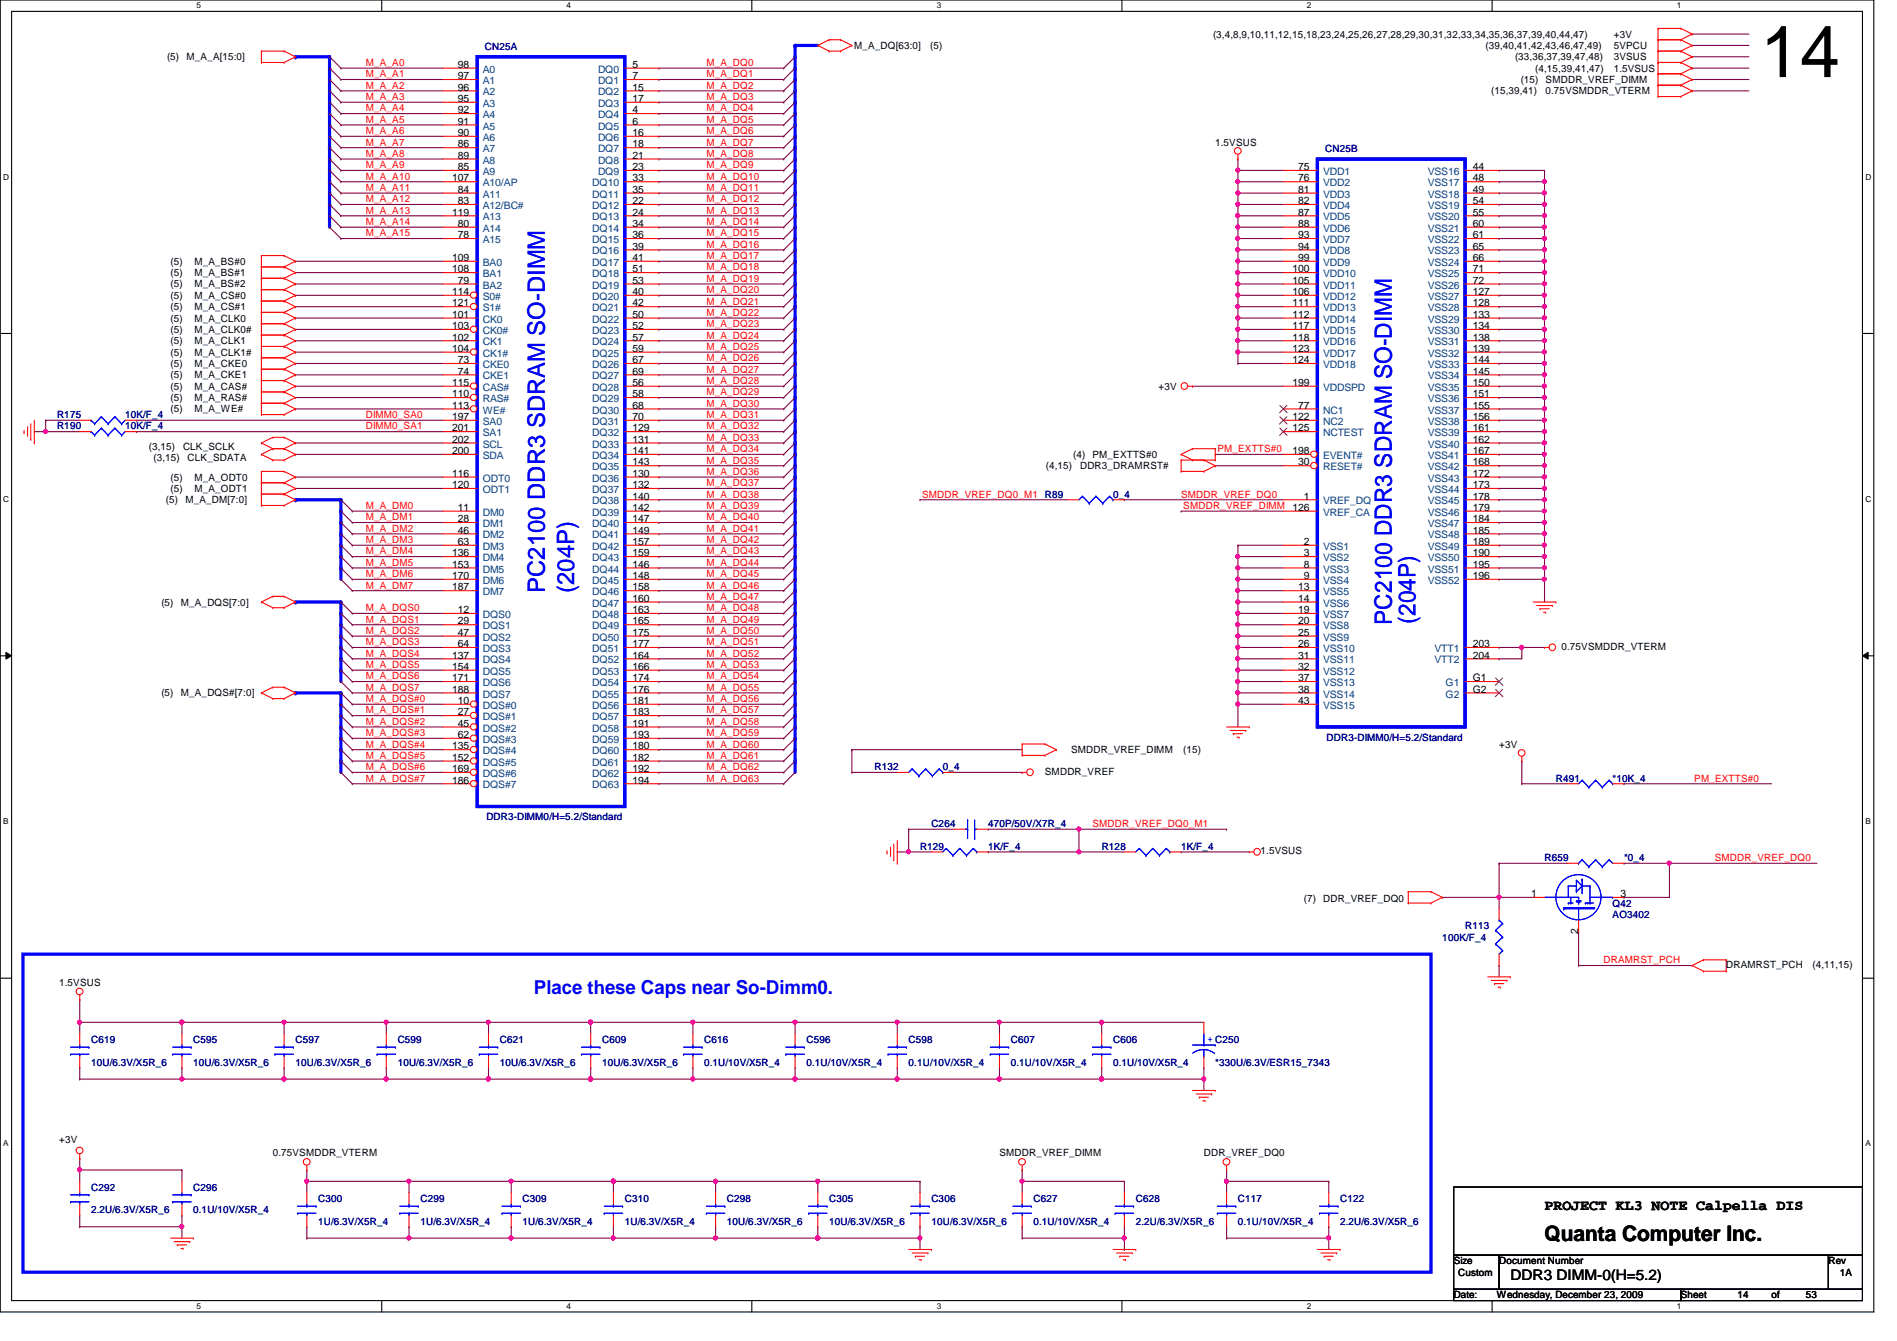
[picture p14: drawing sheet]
<svg xmlns="http://www.w3.org/2000/svg" width="297mm" height="210mm" viewBox="0 0 297 210" stroke-linecap="round" stroke-linejoin="round" font-family="sans-serif">
<defs><g id="words">
<text font-size="11.3" x="275.6" y="12.1">14</text>
<g font-size="3.7" fill="#00f">
<text x="85.3" y="92.8" transform="rotate(-90 85.3 92.8)">PC2100 DDR3 SDRAM SO-DIMM</text>
<text x="89.9" y="92.8" transform="rotate(-90 89.9 92.8)">(204P)</text>
<text x="217.9" y="97.8" transform="rotate(-90 217.9 97.8)">PC2100 DDR3 SDRAM SO-DIMM</text>
<text x="221.7" y="97.6" transform="rotate(-90 221.7 97.6)">(204P)</text>
</g>
<text font-size="3.3" x="241.8" y="194.3">Quanta Computer Inc.</text>
<text font-size="3" fill="#00f" x="83.6" y="155.7">Place these Caps near So-Dimm0.</text>
<g font-size="2.3">
<text x="241.8" y="189.4">PROJECT KL3 NOTE Calpella DIS</text>
<text x="236.5" y="200.3">DDR3 DIMM-0(H=5.2)</text>
</g>
<g font-size="1.6">
<text x="189.9" y="5.9">(3,4,8,9,10,11,12,15,18,23,24,25,26,27,28,29,30,31,32,33,34,35,36,37,39,40,44,47)</text>
<text x="252.7" y="5.9">+3V</text>
<text x="26.2" y="9.4">(5)</text>
<text x="29.2" y="9.4">M_A_A[15:0]</text>
<text x="71.7" y="10.6">98</text>
<text x="99.1" y="10.6">5</text>
<text x="133.7" y="7.7">M_A_DQ[63:0]</text>
<text x="145.7" y="7.7">(5)</text>
<text x="232.6" y="7.7">(39,40,41,42,43,46,47,49)</text>
<text x="237.2" y="9.4">(33,36,37,39,47,48)</text>
<text x="240.4" y="11.2">(4,15,39,41,47)</text>
<text x="252.7" y="7.7">5VPCU</text>
<text x="252.7" y="9.4">3VSUS</text>
<text x="252.7" y="11.2">1.5VSUS</text>
<text x="71.7" y="12.4">97</text>
<text x="71.7" y="14.2">96</text>
<text x="71.7" y="16">95</text>
<text x="71.7" y="17.7">92</text>
<text x="99.1" y="12.4">7</text>
<text x="99.1" y="14.2">15</text>
<text x="99.1" y="16">17</text>
<text x="99.1" y="17.7">4</text>
<text x="233.5" y="14.8">(15,39,41)</text>
<text x="238.1" y="13">(15)</text>
<text x="242" y="14.8">0.75VSMDDR_VTERM</text>
<text x="242" y="13">SMDDR_VREF_DIMM</text>
<text x="71.7" y="19.5">91</text>
<text x="71.7" y="21.3">90</text>
<text x="71.7" y="23.1">86</text>
<text x="99.1" y="19.5">6</text>
<text x="99.1" y="21.3">16</text>
<text x="99.1" y="23.1">18</text>
<text x="190.3" y="22.8">1.5VSUS</text>
<text x="70.8" y="28.4">107</text>
<text x="71.7" y="24.8">89</text>
<text x="71.7" y="26.6">85</text>
<text x="99.1" y="24.8">21</text>
<text x="99.1" y="26.6">23</text>
<text x="99.1" y="28.4">33</text>
<text x="203.3" y="26.6">75</text>
<text x="203.3" y="28.4">76</text>
<text x="230.6" y="26.6">44</text>
<text x="230.6" y="28.4">48</text>
<text x="70.8" y="33.7">119</text>
<text x="71.7" y="30.2">84</text>
<text x="71.7" y="32">83</text>
<text x="71.7" y="35.5">80</text>
<text x="99.1" y="30.2">35</text>
<text x="99.1" y="32">22</text>
<text x="99.1" y="33.7">24</text>
<text x="99.1" y="35.5">34</text>
<text x="203.3" y="30.2">81</text>
<text x="203.3" y="32">82</text>
<text x="203.3" y="33.7">87</text>
<text x="203.3" y="35.5">88</text>
<text x="230.6" y="30.2">49</text>
<text x="230.6" y="32">54</text>
<text x="230.6" y="33.7">55</text>
<text x="230.6" y="35.5">60</text>
<text x="26.7" y="41.4">(5)</text>
<text x="30.4" y="41.4">M_A_BS#0</text>
<text x="70.8" y="40.9">109</text>
<text x="71.7" y="37.3">78</text>
<text x="99.1" y="37.3">36</text>
<text x="99.1" y="39.1">39</text>
<text x="99.1" y="40.9">41</text>
<text x="203.3" y="37.3">93</text>
<text x="203.3" y="39.1">94</text>
<text x="203.3" y="40.9">99</text>
<text x="230.6" y="37.3">61</text>
<text x="230.6" y="39.1">65</text>
<text x="230.6" y="40.9">66</text>
<text x="26.7" y="43.2">(5)</text>
<text x="26.7" y="45">(5)</text>
<text x="26.7" y="46.8">(5)</text>
<text x="30.4" y="43.2">M_A_BS#1</text>
<text x="30.4" y="45">M_A_BS#2</text>
<text x="30.4" y="46.8">M_A_CS#0</text>
<text x="70.8" y="42.6">108</text>
<text x="70.8" y="46.2">114</text>
<text x="70.8" y="48">121</text>
<text x="71.7" y="44.4">79</text>
<text x="99.1" y="42.6">51</text>
<text x="99.1" y="44.4">53</text>
<text x="99.1" y="46.2">40</text>
<text x="99.1" y="48">42</text>
<text x="202.4" y="42.6">100</text>
<text x="202.4" y="44.4">105</text>
<text x="202.4" y="46.2">106</text>
<text x="202.4" y="48">111</text>
<text x="230.6" y="42.6">71</text>
<text x="230.6" y="44.4">72</text>
<text x="230.6" y="46.2">127</text>
<text x="230.6" y="48">128</text>
<text x="26.7" y="48.6">(5)</text>
<text x="26.7" y="50.3">(5)</text>
<text x="26.7" y="52.1">(5)</text>
<text x="26.7" y="53.9">(5)</text>
<text x="30.4" y="48.6">M_A_CS#1</text>
<text x="30.4" y="50.3">M_A_CLK0</text>
<text x="30.4" y="52.1">M_A_CLK0#</text>
<text x="30.4" y="53.9">M_A_CLK1</text>
<text x="70.8" y="49.7">101</text>
<text x="70.8" y="51.5">103</text>
<text x="70.8" y="53.3">102</text>
<text x="99.1" y="49.7">50</text>
<text x="99.1" y="51.5">52</text>
<text x="99.1" y="53.3">57</text>
<text x="202.4" y="49.7">112</text>
<text x="202.4" y="51.5">117</text>
<text x="202.4" y="53.3">118</text>
<text x="230.6" y="49.7">133</text>
<text x="230.6" y="51.5">134</text>
<text x="230.6" y="53.3">138</text>
<text x="26.7" y="55.7">(5)</text>
<text x="26.7" y="57.4">(5)</text>
<text x="26.7" y="59.2">(5)</text>
<text x="30.4" y="55.7">M_A_CLK1#</text>
<text x="30.4" y="57.4">M_A_CKE0</text>
<text x="30.4" y="59.2">M_A_CKE1</text>
<text x="70.8" y="55.1">104</text>
<text x="71.7" y="56.9">73</text>
<text x="71.7" y="58.6">74</text>
<text x="99.1" y="55.1">59</text>
<text x="99.1" y="56.9">67</text>
<text x="99.1" y="58.6">69</text>
<text x="202.4" y="55.1">123</text>
<text x="202.4" y="56.9">124</text>
<text x="230.6" y="55.1">139</text>
<text x="230.6" y="56.9">144</text>
<text x="230.6" y="58.6">145</text>
<text x="26.7" y="61">(5)</text>
<text x="26.7" y="62.8">(5)</text>
<text x="26.7" y="64.6">(5)</text>
<text x="30.4" y="61">M_A_CAS#</text>
<text x="30.4" y="62.8">M_A_RAS#</text>
<text x="30.4" y="64.6">M_A_WE#</text>
<text x="70.8" y="60.4">115</text>
<text x="70.8" y="62.2">110</text>
<text x="70.8" y="64">113</text>
<text x="70.8" y="65.7">197</text>
<text x="99.1" y="60.4">56</text>
<text x="99.1" y="62.2">58</text>
<text x="99.1" y="64">68</text>
<text x="99.1" y="65.7">70</text>
<text x="181.4" y="61">+3V</text>
<text x="202.4" y="60.4">199</text>
<text x="202.4" y="65.7">122</text>
<text x="203.3" y="64">77</text>
<text x="230.6" y="60.4">150</text>
<text x="230.6" y="62.2">151</text>
<text x="230.6" y="64">155</text>
<text x="230.6" y="65.7">156</text>
<text x="23.3" y="70.4">(3,15)</text>
<text x="28.7" y="70.4">CLK_SCLK</text>
<text x="70.8" y="67.5">201</text>
<text x="70.8" y="69.3">202</text>
<text x="70.8" y="71.1">200</text>
<text x="99.1" y="67.5">129</text>
<text x="99.1" y="69.3">131</text>
<text x="99.1" y="71.1">141</text>
<text x="168.1" y="71.7">(4)</text>
<text x="171.1" y="71.7">PM_EXTTS#0</text>
<text x="202.4" y="67.5">125</text>
<text x="202.4" y="71.1">198</text>
<text x="230.6" y="67.5">161</text>
<text x="230.6" y="69.3">162</text>
<text x="230.6" y="71.1">167</text>
<text x="24" y="72.2">(3,15)</text>
<text x="26.7" y="75.2">(5)</text>
<text x="26.7" y="77">(5)</text>
<text x="29.4" y="72.2">CLK_SDATA</text>
<text x="30.4" y="75.2">M_A_ODT0</text>
<text x="30.4" y="77">M_A_ODT1</text>
<text x="70.8" y="74.6">116</text>
<text x="70.8" y="76.4">120</text>
<text x="99.1" y="72.9">143</text>
<text x="99.1" y="74.6">130</text>
<text x="99.1" y="76.4">132</text>
<text x="163.8" y="73.4">(4,15)</text>
<text x="169.1" y="73.4">DDR3_DRAMRST#</text>
<text x="203.3" y="72.9">30</text>
<text x="230.6" y="72.9">168</text>
<text x="230.6" y="74.6">172</text>
<text x="230.6" y="76.4">173</text>
<text x="26" y="78.8">(5)</text>
<text x="29" y="78.8">M_A_DM[7:0]</text>
<text x="71.7" y="80">11</text>
<text x="71.7" y="81.7">28</text>
<text x="71.7" y="83.5">46</text>
<text x="99.1" y="78.2">140</text>
<text x="99.1" y="80">142</text>
<text x="99.1" y="81.7">147</text>
<text x="99.1" y="83.5">149</text>
<text x="202.4" y="80">126</text>
<text x="204.2" y="78.2">1</text>
<text x="230.6" y="78.2">178</text>
<text x="230.6" y="80">179</text>
<text x="230.6" y="81.7">184</text>
<text x="230.6" y="83.5">185</text>
<text x="70.8" y="87.1">136</text>
<text x="70.8" y="88.9">153</text>
<text x="71.7" y="85.3">63</text>
<text x="99.1" y="85.3">157</text>
<text x="99.1" y="87.1">159</text>
<text x="99.1" y="88.9">146</text>
<text x="204.2" y="85.3">2</text>
<text x="204.2" y="87.1">3</text>
<text x="204.2" y="88.9">8</text>
<text x="230.6" y="85.3">189</text>
<text x="230.6" y="87.1">190</text>
<text x="230.6" y="88.9">195</text>
<text x="25.3" y="94.8">(5)</text>
<text x="28.3" y="94.8">M_A_DQS[7:0]</text>
<text x="70.8" y="90.6">170</text>
<text x="70.8" y="92.4">187</text>
<text x="71.7" y="96">12</text>
<text x="99.1" y="90.6">148</text>
<text x="99.1" y="92.4">158</text>
<text x="99.1" y="94.2">160</text>
<text x="99.1" y="96">163</text>
<text x="203.3" y="92.4">13</text>
<text x="203.3" y="94.2">14</text>
<text x="203.3" y="96">19</text>
<text x="204.2" y="90.6">9</text>
<text x="230.6" y="90.6">196</text>
<text x="71.7" y="97.7">29</text>
<text x="71.7" y="99.5">47</text>
<text x="71.7" y="101.3">64</text>
<text x="99.1" y="97.7">165</text>
<text x="99.1" y="99.5">175</text>
<text x="99.1" y="101.3">177</text>
<text x="203.3" y="97.7">20</text>
<text x="203.3" y="99.5">25</text>
<text x="203.3" y="101.3">26</text>
<text x="230.6" y="101.3">203</text>
<text x="244.5" y="101.7">0.75VSMDDR_VTERM</text>
<text x="70.8" y="103.1">137</text>
<text x="70.8" y="104.9">154</text>
<text x="70.8" y="106.6">171</text>
<text x="99.1" y="103.1">164</text>
<text x="99.1" y="104.9">166</text>
<text x="99.1" y="106.6">174</text>
<text x="203.3" y="103.1">31</text>
<text x="203.3" y="104.9">32</text>
<text x="203.3" y="106.6">37</text>
<text x="230.6" y="103.1">204</text>
<text x="230.6" y="106.6">G1</text>
<text x="25.3" y="109">(5)</text>
<text x="28.3" y="109">M_A_DQS#[7:0]</text>
<text x="70.8" y="108.4">188</text>
<text x="71.7" y="110.2">10</text>
<text x="71.7" y="112">27</text>
<text x="71.7" y="113.7">45</text>
<text x="99.1" y="108.4">176</text>
<text x="99.1" y="110.2">181</text>
<text x="99.1" y="112">183</text>
<text x="99.1" y="113.7">191</text>
<text x="203.3" y="108.4">38</text>
<text x="203.3" y="110.2">43</text>
<text x="230.6" y="108.4">G2</text>
<text x="70.8" y="117.3">135</text>
<text x="70.8" y="119.1">152</text>
<text x="71.7" y="115.5">62</text>
<text x="99.1" y="115.5">193</text>
<text x="99.1" y="117.3">180</text>
<text x="99.1" y="119.1">182</text>
<text x="167.7" y="117.9">SMDDR_VREF_DIMM</text>
<text x="185.3" y="117.9">(15)</text>
<text x="234.7" y="117">+3V</text>
<text x="70.8" y="120.9">169</text>
<text x="70.8" y="122.6">186</text>
<text x="99.1" y="120.9">192</text>
<text x="99.1" y="122.6">194</text>
<text x="163.6" y="121.3">SMDDR_VREF</text>
<text x="197.4" y="133.7">1.5VSUS</text>
<text x="204.2" y="141.2">(7)</text>
<text x="207.2" y="141.2">DDR_VREF_DQ0</text>
<text x="239.7" y="140.4">1</text>
<text x="253.7" y="140.4">3</text>
<text x="247.1" y="146.1" transform="rotate(-90 247.1 146.1)">2</text>
<text x="9.3" y="154.3">1.5VSUS</text>
<text x="270.3" y="151.5">DRAMRST_PCH</text>
<text x="283.8" y="151.5">(4,11,15)</text>
<text x="9.3" y="178.9">+3V</text>
<text x="42.7" y="181">0.75VSMDDR_VTERM</text>
<text x="156.5" y="181">SMDDR_VREF_DIMM</text>
<text x="188.5" y="181">DDR_VREF_DQ0</text>
<text x="227.6" y="197.9">Size</text>
<text x="234.7" y="197.9">Document Number</text>
<text x="286.3" y="197.9">Rev</text>
<text x="227.6" y="203.2">Date:</text>
<text x="228.3" y="199.7">Custom</text>
<text x="234.4" y="203.2">Wednesday, December 23, 2009</text>
<text x="263.2" y="203.2">Sheet</text>
<text x="272.1" y="203.2">14</text>
<text x="277.4" y="203.2">of</text>
<text x="282.7" y="203.2">53</text>
<text x="288.1" y="199.7">1A</text>
</g>
<g font-size="1.6" fill="#f00">
<text x="57.3" y="10.3">M_A_A0</text>
<text x="110.6" y="10.3">M_A_DQ0</text>
<text x="57.3" y="17.4">M_A_A4</text>
<text x="57.3" y="13.9">M_A_A2</text>
<text x="57.3" y="15.7">M_A_A3</text>
<text x="57.3" y="12.1">M_A_A1</text>
<text x="110.6" y="12.1">M_A_DQ1</text>
<text x="110.6" y="13.9">M_A_DQ2</text>
<text x="110.6" y="15.7">M_A_DQ3</text>
<text x="110.6" y="17.4">M_A_DQ4</text>
<text x="57.3" y="22.8">M_A_A7</text>
<text x="57.3" y="21">M_A_A6</text>
<text x="57.3" y="19.2">M_A_A5</text>
<text x="110.6" y="19.2">M_A_DQ5</text>
<text x="110.6" y="21">M_A_DQ6</text>
<text x="110.6" y="22.8">M_A_DQ7</text>
<text x="57.3" y="29.9">M_A_A11</text>
<text x="57.3" y="28.1">M_A_A10</text>
<text x="57.3" y="26.3">M_A_A9</text>
<text x="57.3" y="24.6">M_A_A8</text>
<text x="110.6" y="24.6">M_A_DQ8</text>
<text x="110.6" y="26.3">M_A_DQ9</text>
<text x="110.6" y="28.1">M_A_DQ10</text>
<text x="110.6" y="29.9">M_A_DQ11</text>
<text x="57.3" y="35.2">M_A_A14</text>
<text x="57.3" y="33.4">M_A_A13</text>
<text x="57.3" y="31.7">M_A_A12</text>
<text x="110.6" y="31.7">M_A_DQ12</text>
<text x="110.6" y="33.4">M_A_DQ13</text>
<text x="110.6" y="35.2">M_A_DQ14</text>
<text x="57.3" y="37">M_A_A15</text>
<text x="110.6" y="37">M_A_DQ15</text>
<text x="110.6" y="38.8">M_A_DQ16</text>
<text x="110.6" y="40.6">M_A_DQ17</text>
<text x="110.6" y="42.3">M_A_DQ18</text>
<text x="110.6" y="44.1">M_A_DQ19</text>
<text x="110.6" y="45.9">M_A_DQ20</text>
<text x="110.6" y="47.7">M_A_DQ21</text>
<text x="110.6" y="49.4">M_A_DQ22</text>
<text x="110.6" y="51.2">M_A_DQ23</text>
<text x="110.6" y="53">M_A_DQ24</text>
<text x="110.6" y="54.8">M_A_DQ25</text>
<text x="110.6" y="56.6">M_A_DQ26</text>
<text x="110.6" y="58.3">M_A_DQ27</text>
<text x="57.3" y="65.4">DIMM0_SA0</text>
<text x="110.6" y="60.1">M_A_DQ28</text>
<text x="110.6" y="61.9">M_A_DQ29</text>
<text x="110.6" y="63.7">M_A_DQ30</text>
<text x="110.6" y="65.4">M_A_DQ31</text>
<text x="57.3" y="67.2">DIMM0_SA1</text>
<text x="110.6" y="67.2">M_A_DQ32</text>
<text x="110.6" y="69">M_A_DQ33</text>
<text x="110.6" y="70.8">M_A_DQ34</text>
<text x="190.6" y="70.8">PM_EXTTS#0</text>
<text x="110.6" y="72.6">M_A_DQ35</text>
<text x="110.6" y="74.3">M_A_DQ36</text>
<text x="110.6" y="76.1">M_A_DQ37</text>
<text x="110.6" y="77.9">M_A_DQ38</text>
<text x="144.4" y="77.9">SMDDR_VREF_DQ0_M1 R89</text>
<text x="185" y="77.9">SMDDR_VREF_DQ0</text>
<text x="57.3" y="79.7">M_A_DM0</text>
<text x="57.3" y="81.4">M_A_DM1</text>
<text x="57.3" y="83.2">M_A_DM2</text>
<text x="110.6" y="79.7">M_A_DQ39</text>
<text x="110.6" y="81.4">M_A_DQ40</text>
<text x="110.6" y="83.2">M_A_DQ41</text>
<text x="185.3" y="79.7">SMDDR_VREF_DIMM</text>
<text x="57.3" y="85">M_A_DM3</text>
<text x="57.3" y="86.8">M_A_DM4</text>
<text x="57.3" y="88.6">M_A_DM5</text>
<text x="110.6" y="85">M_A_DQ42</text>
<text x="110.6" y="86.8">M_A_DQ43</text>
<text x="110.6" y="88.6">M_A_DQ44</text>
<text x="57.3" y="90.3">M_A_DM6</text>
<text x="57.3" y="92.1">M_A_DM7</text>
<text x="57.3" y="95.7">M_A_DQS0</text>
<text x="110.6" y="90.3">M_A_DQ45</text>
<text x="110.6" y="92.1">M_A_DQ46</text>
<text x="110.6" y="93.9">M_A_DQ47</text>
<text x="110.6" y="95.7">M_A_DQ48</text>
<text x="57.3" y="97.5">M_A_DQS1</text>
<text x="57.3" y="99.2">M_A_DQS2</text>
<text x="57.3" y="101">M_A_DQS3</text>
<text x="110.6" y="97.5">M_A_DQ49</text>
<text x="110.6" y="99.2">M_A_DQ50</text>
<text x="110.6" y="101">M_A_DQ51</text>
<text x="57.3" y="102.8">M_A_DQS4</text>
<text x="57.3" y="104.6">M_A_DQS5</text>
<text x="57.3" y="106.3">M_A_DQS6</text>
<text x="110.6" y="102.8">M_A_DQ52</text>
<text x="110.6" y="104.6">M_A_DQ53</text>
<text x="110.6" y="106.3">M_A_DQ54</text>
<text x="57.3" y="108.1">M_A_DQS7</text>
<text x="57.3" y="109.9">M_A_DQS#0</text>
<text x="57.3" y="111.7">M_A_DQS#1</text>
<text x="57.3" y="113.5">M_A_DQS#2</text>
<text x="110.6" y="108.1">M_A_DQ55</text>
<text x="110.6" y="109.9">M_A_DQ56</text>
<text x="110.6" y="111.7">M_A_DQ57</text>
<text x="110.6" y="113.5">M_A_DQ58</text>
<text x="57.3" y="115.2">M_A_DQS#3</text>
<text x="57.3" y="117">M_A_DQS#4</text>
<text x="57.3" y="118.8">M_A_DQS#5</text>
<text x="110.6" y="115.2">M_A_DQ59</text>
<text x="110.6" y="117">M_A_DQ60</text>
<text x="110.6" y="118.8">M_A_DQ61</text>
<text x="57.3" y="120.6">M_A_DQS#6</text>
<text x="57.3" y="122.3">M_A_DQS#7</text>
<text x="110.6" y="120.6">M_A_DQ62</text>
<text x="110.6" y="122.3">M_A_DQ63</text>
<text x="265.3" y="122.3">PM_EXTTS#0</text>
<text x="171.1" y="129.5">SMDDR_VREF_DQ0_M1</text>
<text x="268.5" y="134.8">SMDDR_VREF_DQ0</text>
<text x="251.1" y="150.8">DRAMRST_PCH</text>
</g>
<g font-size="1.6" fill="#004080">
<text x="75.6" y="11.4">A0</text>
<text x="93.6" y="11.4">DQ0</text>
<text x="75.6" y="13.2">A1</text>
<text x="75.6" y="14.9">A2</text>
<text x="75.6" y="16.7">A3</text>
<text x="93.6" y="13.2">DQ1</text>
<text x="93.6" y="14.9">DQ2</text>
<text x="93.6" y="16.7">DQ3</text>
<text x="75.6" y="18.5">A4</text>
<text x="75.6" y="20.3">A5</text>
<text x="75.6" y="22.1">A6</text>
<text x="75.6" y="23.8">A7</text>
<text x="93.6" y="18.5">DQ4</text>
<text x="93.6" y="20.3">DQ5</text>
<text x="93.6" y="22.1">DQ6</text>
<text x="93.6" y="23.8">DQ7</text>
<text x="75.6" y="25.6">A8</text>
<text x="75.6" y="27.4">A9</text>
<text x="75.6" y="29.2">A10/AP</text>
<text x="92.7" y="29.2">DQ10</text>
<text x="93.6" y="25.6">DQ8</text>
<text x="93.6" y="27.4">DQ9</text>
<text x="207.2" y="27.4">VDD1</text>
<text x="207.2" y="29.2">VDD2</text>
<text x="223.6" y="27.4">VSS16</text>
<text x="223.6" y="29.2">VSS17</text>
<text x="75.6" y="30.9">A11</text>
<text x="75.6" y="32.7">A12/BC#</text>
<text x="75.6" y="34.5">A13</text>
<text x="92.7" y="30.9">DQ11</text>
<text x="92.7" y="32.7">DQ12</text>
<text x="92.7" y="34.5">DQ13</text>
<text x="207.2" y="30.9">VDD3</text>
<text x="207.2" y="32.7">VDD4</text>
<text x="207.2" y="34.5">VDD5</text>
<text x="223.6" y="30.9">VSS18</text>
<text x="223.6" y="32.7">VSS19</text>
<text x="223.6" y="34.5">VSS20</text>
<text x="75.6" y="36.3">A14</text>
<text x="75.6" y="38.1">A15</text>
<text x="75.6" y="41.6">BA0</text>
<text x="92.7" y="36.3">DQ14</text>
<text x="92.7" y="38.1">DQ15</text>
<text x="92.7" y="39.8">DQ16</text>
<text x="92.7" y="41.6">DQ17</text>
<text x="207.2" y="36.3">VDD6</text>
<text x="207.2" y="38.1">VDD7</text>
<text x="207.2" y="39.8">VDD8</text>
<text x="207.2" y="41.6">VDD9</text>
<text x="223.6" y="36.3">VSS21</text>
<text x="223.6" y="38.1">VSS22</text>
<text x="223.6" y="39.8">VSS23</text>
<text x="223.6" y="41.6">VSS24</text>
<text x="75.6" y="43.4">BA1</text>
<text x="75.6" y="45.2">BA2</text>
<text x="75.6" y="46.9">S0#</text>
<text x="92.7" y="43.4">DQ18</text>
<text x="92.7" y="45.2">DQ19</text>
<text x="92.7" y="46.9">DQ20</text>
<text x="207.2" y="43.4">VDD10</text>
<text x="207.2" y="45.2">VDD11</text>
<text x="207.2" y="46.9">VDD12</text>
<text x="223.6" y="43.4">VSS25</text>
<text x="223.6" y="45.2">VSS26</text>
<text x="223.6" y="46.9">VSS27</text>
<text x="75.6" y="48.7">S1#</text>
<text x="75.6" y="50.5">CK0</text>
<text x="75.6" y="52.3">CK0#</text>
<text x="92.7" y="48.7">DQ21</text>
<text x="92.7" y="50.5">DQ22</text>
<text x="92.7" y="52.3">DQ23</text>
<text x="207.2" y="48.7">VDD13</text>
<text x="207.2" y="50.5">VDD14</text>
<text x="207.2" y="52.3">VDD15</text>
<text x="223.6" y="48.7">VSS28</text>
<text x="223.6" y="50.5">VSS29</text>
<text x="223.6" y="52.3">VSS30</text>
<text x="75.6" y="54.1">CK1</text>
<text x="75.6" y="55.8">CK1#</text>
<text x="75.6" y="57.6">CKE0</text>
<text x="75.6" y="59.4">CKE1</text>
<text x="92.7" y="54.1">DQ24</text>
<text x="92.7" y="55.8">DQ25</text>
<text x="92.7" y="57.6">DQ26</text>
<text x="92.7" y="59.4">DQ27</text>
<text x="207.2" y="54.1">VDD16</text>
<text x="207.2" y="55.8">VDD17</text>
<text x="207.2" y="57.6">VDD18</text>
<text x="223.6" y="54.1">VSS31</text>
<text x="223.6" y="55.8">VSS32</text>
<text x="223.6" y="57.6">VSS33</text>
<text x="223.6" y="59.4">VSS34</text>
<text x="75.6" y="61.2">CAS#</text>
<text x="75.6" y="62.9">RAS#</text>
<text x="75.6" y="64.7">WE#</text>
<text x="92.7" y="61.2">DQ28</text>
<text x="92.7" y="62.9">DQ29</text>
<text x="92.7" y="64.7">DQ30</text>
<text x="207.2" y="61.2">VDDSPD</text>
<text x="207.2" y="64.7">NC1</text>
<text x="223.6" y="61.2">VSS35</text>
<text x="223.6" y="62.9">VSS36</text>
<text x="223.6" y="64.7">VSS37</text>
<text x="75.6" y="66.5">SA0</text>
<text x="75.6" y="68.3">SA1</text>
<text x="75.6" y="70.1">SCL</text>
<text x="75.6" y="71.8">SDA</text>
<text x="92.7" y="66.5">DQ31</text>
<text x="92.7" y="68.3">DQ32</text>
<text x="92.7" y="70.1">DQ33</text>
<text x="92.7" y="71.8">DQ34</text>
<text x="207.2" y="66.5">NC2</text>
<text x="207.2" y="68.3">NCTEST</text>
<text x="207.2" y="71.8">EVENT#</text>
<text x="223.6" y="66.5">VSS38</text>
<text x="223.6" y="68.3">VSS39</text>
<text x="223.6" y="70.1">VSS40</text>
<text x="223.6" y="71.8">VSS41</text>
<text x="75.6" y="75.4">ODT0</text>
<text x="75.6" y="77.2">ODT1</text>
<text x="92.7" y="73.6">DQ35</text>
<text x="92.7" y="75.4">DQ36</text>
<text x="92.7" y="77.2">DQ37</text>
<text x="207.2" y="73.6">RESET#</text>
<text x="223.6" y="73.6">VSS42</text>
<text x="223.6" y="75.4">VSS43</text>
<text x="223.6" y="77.2">VSS44</text>
<text x="75.6" y="80.7">DM0</text>
<text x="75.6" y="82.5">DM1</text>
<text x="92.7" y="79">DQ38</text>
<text x="92.7" y="80.7">DQ39</text>
<text x="92.7" y="82.5">DQ40</text>
<text x="207.2" y="79">VREF_DQ</text>
<text x="207.2" y="80.7">VREF_CA</text>
<text x="223.6" y="79">VSS45</text>
<text x="223.6" y="80.7">VSS46</text>
<text x="223.6" y="82.5">VSS47</text>
<text x="75.6" y="84.3">DM2</text>
<text x="75.6" y="86.1">DM3</text>
<text x="75.6" y="87.8">DM4</text>
<text x="75.6" y="89.6">DM5</text>
<text x="92.7" y="84.3">DQ41</text>
<text x="92.7" y="86.1">DQ42</text>
<text x="92.7" y="87.8">DQ43</text>
<text x="92.7" y="89.6">DQ44</text>
<text x="207.2" y="86.1">VSS1</text>
<text x="207.2" y="87.8">VSS2</text>
<text x="207.2" y="89.6">VSS3</text>
<text x="223.6" y="84.3">VSS48</text>
<text x="223.6" y="86.1">VSS49</text>
<text x="223.6" y="87.8">VSS50</text>
<text x="223.6" y="89.6">VSS51</text>
<text x="75.6" y="91.4">DM6</text>
<text x="75.6" y="93.2">DM7</text>
<text x="92.7" y="91.4">DQ45</text>
<text x="92.7" y="93.2">DQ46</text>
<text x="92.7" y="95">DQ47</text>
<text x="207.2" y="91.4">VSS4</text>
<text x="207.2" y="93.2">VSS5</text>
<text x="207.2" y="95">VSS6</text>
<text x="223.6" y="91.4">VSS52</text>
<text x="75.6" y="96.7">DQS0</text>
<text x="75.6" y="98.5">DQS1</text>
<text x="75.6" y="100.3">DQS2</text>
<text x="92.7" y="96.7">DQ48</text>
<text x="92.7" y="98.5">DQ49</text>
<text x="92.7" y="100.3">DQ50</text>
<text x="207.2" y="96.7">VSS7</text>
<text x="207.2" y="98.5">VSS8</text>
<text x="207.2" y="100.3">VSS9</text>
<text x="75.6" y="102.1">DQS3</text>
<text x="75.6" y="103.8">DQS4</text>
<text x="75.6" y="105.6">DQS5</text>
<text x="75.6" y="107.4">DQS6</text>
<text x="92.7" y="102.1">DQ51</text>
<text x="92.7" y="103.8">DQ52</text>
<text x="92.7" y="105.6">DQ53</text>
<text x="92.7" y="107.4">DQ54</text>
<text x="207.2" y="102.1">VSS10</text>
<text x="207.2" y="103.8">VSS11</text>
<text x="207.2" y="105.6">VSS12</text>
<text x="207.2" y="107.4">VSS13</text>
<text x="224.6" y="102.1">VTT1</text>
<text x="224.6" y="103.8">VTT2</text>
<text x="226.4" y="107.4">G1</text>
<text x="75.6" y="109.2">DQS7</text>
<text x="75.6" y="111">DQS#0</text>
<text x="75.6" y="112.7">DQS#1</text>
<text x="92.7" y="109.2">DQ55</text>
<text x="92.7" y="111">DQ56</text>
<text x="92.7" y="112.7">DQ57</text>
<text x="207.2" y="109.2">VSS14</text>
<text x="207.2" y="111">VSS15</text>
<text x="226.4" y="109.2">G2</text>
<text x="75.6" y="114.5">DQS#2</text>
<text x="75.6" y="116.3">DQS#3</text>
<text x="75.6" y="118.1">DQS#4</text>
<text x="75.6" y="119.8">DQS#5</text>
<text x="92.7" y="114.5">DQ58</text>
<text x="92.7" y="116.3">DQ59</text>
<text x="92.7" y="118.1">DQ60</text>
<text x="92.7" y="119.8">DQ61</text>
<text x="75.6" y="121.6">DQS#6</text>
<text x="75.6" y="123.4">DQS#7</text>
<text x="92.7" y="121.6">DQ62</text>
<text x="92.7" y="123.4">DQ63</text>
</g>
<g font-size="1.6" fill="#000080">
<text x="75.9" y="7.8">CN25A</text>
<text x="207.5" y="23.8">CN25B</text>
<text x="8.9" y="65.4">R175</text>
<text x="19.6" y="65.4">10K/F_4</text>
<text x="8.9" y="67.2">R190</text>
<text x="19.6" y="67.2">10K/F_4</text>
<text x="174.3" y="77.9">0_4</text>
<text x="207.7" y="116">DDR3-DIMM0/H=5.2/Standard</text>
<text x="136.9" y="120.6">R132</text>
<text x="147.6" y="120.6">0_4</text>
<text x="243.6" y="122.3">R491</text>
<text x="252.5" y="122.3">*10K_4</text>
<text x="76.2" y="128.4">DDR3-DIMM0/H=5.2/Standard</text>
<text x="145.8" y="129.5">C264</text>
<text x="154.7" y="129.5">470P/50V/X7R_4</text>
<text x="144.1" y="133">R129</text>
<text x="154.7" y="133">1K/F_4</text>
<text x="172.5" y="133">R128</text>
<text x="185" y="133">1K/F_4</text>
<text x="241.8" y="134.8">R659</text>
<text x="254.3" y="134.8">*0_4</text>
<text x="252.5" y="141.9">Q42</text>
<text x="252.5" y="143.7">AO3402</text>
<text x="225.8" y="147.2">100K/F_4</text>
<text x="229.4" y="145.5">R113</text>
<text x="14.3" y="163.2">C619</text>
<text x="14.3" y="166.8">10U/6.3V/X5R_6</text>
<text x="30.3" y="163.2">C595</text>
<text x="30.3" y="166.8">10U/6.3V/X5R_6</text>
<text x="46.3" y="163.2">C597</text>
<text x="46.3" y="166.8">10U/6.3V/X5R_6</text>
<text x="62.3" y="163.2">C599</text>
<text x="62.3" y="166.8">10U/6.3V/X5R_6</text>
<text x="78.3" y="163.2">C621</text>
<text x="78.3" y="166.8">10U/6.3V/X5R_6</text>
<text x="94.3" y="163.2">C609</text>
<text x="94.3" y="166.8">10U/6.3V/X5R_6</text>
<text x="110.3" y="163.2">C616</text>
<text x="110.3" y="166.8">0.1U/10V/X5R_4</text>
<text x="126.3" y="163.2">C596</text>
<text x="126.3" y="166.8">0.1U/10V/X5R_4</text>
<text x="142.3" y="163.2">C598</text>
<text x="142.3" y="166.8">0.1U/10V/X5R_4</text>
<text x="158.3" y="163.2">C607</text>
<text x="158.3" y="166.8">0.1U/10V/X5R_4</text>
<text x="174.3" y="163.2">C606</text>
<text x="174.3" y="166.8">0.1U/10V/X5R_4</text>
<text x="190.3" y="166.8">*330U/6.3V/ESR15_7343</text>
<text x="14.3" y="186.4">C292</text>
<text x="14.3" y="189.9">2.2U/6.3V/X5R_6</text>
<text x="30.3" y="186.4">C296</text>
<text x="30.3" y="189.9">0.1U/10V/X5R_4</text>
<text x="49.8" y="188.1">C300</text>
<text x="49.8" y="191.7">1U/6.3V/X5R_4</text>
<text x="65.8" y="188.1">C299</text>
<text x="65.8" y="191.7">1U/6.3V/X5R_4</text>
<text x="81.8" y="188.1">C309</text>
<text x="81.8" y="191.7">1U/6.3V/X5R_4</text>
<text x="97.8" y="188.1">C310</text>
<text x="97.8" y="191.7">1U/6.3V/X5R_4</text>
<text x="113.8" y="188.1">C298</text>
<text x="113.8" y="191.7">10U/6.3V/X5R_6</text>
<text x="129.8" y="188.1">C305</text>
<text x="129.8" y="191.7">10U/6.3V/X5R_6</text>
<text x="145.8" y="188.1">C306</text>
<text x="145.8" y="191.7">10U/6.3V/X5R_6</text>
<text x="161.8" y="188.1">C627</text>
<text x="161.8" y="191.7">0.1U/10V/X5R_4</text>
<text x="177.8" y="188.1">C628</text>
<text x="177.8" y="191.7">2.2U/6.3V/X5R_6</text>
<text x="193.8" y="188.1">C117</text>
<text x="193.8" y="191.7">0.1U/10V/X5R_4</text>
<text x="209.8" y="188.1">C122</text>
<text x="209.8" y="191.7">2.2U/6.3V/X5R_6</text>
</g>
<text font-size="1.6" fill="#00f" x="189.1" y="163">+ C250</text>
<g font-size="1.3">
<text x="30.8" y="1.3">5</text>
<text x="88.7" y="1.3">4</text>
<text x="146.7" y="1.3">3</text>
<text x="204.6" y="1.3">2</text>
<text x="262.6" y="1.3">1</text>
<text x=".5" y="28.1">D</text>
<text x="292.1" y="28.1">D</text>
<text x=".5" y="78.5">C</text>
<text x="292.1" y="78.5">C</text>
<text x=".5" y="129">B</text>
<text x="292.1" y="129">B</text>
<text x=".5" y="179.5">A</text>
<text x="292.1" y="179.5">A</text>
<text x="30.8" y="204.9">5</text>
<text x="88.7" y="204.9">4</text>
<text x="146.7" y="204.9">3</text>
<text x="204.6" y="204.9">2</text>
<text x="262.6" y="204.9">1</text>
</g>
</g></defs>
<path d="M0 0h293.4v205.4h-293.4zM1.8 1.8h289.8v201.8h-289.8z" fill="none" stroke="#000" stroke-width=".17"/>
<g fill="#fff">
<path d="M30.8 .2h.7v1.4h-.7z"/>
<path d="M30.8 203.8h.7v1.3h-.7z"/>
</g>
<path d="M59.8 0v1.8M59.8 203.6v1.8" fill="none" stroke="#000" stroke-width=".17"/>
<g fill="#fff">
<path d="M88.7 .2h.7v1.4h-.7z"/>
<path d="M88.7 203.8h.7v1.3h-.7z"/>
</g>
<path d="M117.7 0v1.8M117.7 203.6v1.8" fill="none" stroke="#000" stroke-width=".17"/>
<g fill="#fff">
<path d="M146.7 .2h.7v1.4h-.7z"/>
<path d="M146.7 203.8h.7v1.3h-.7z"/>
</g>
<path d="M175.7 0v1.8M175.7 203.6v1.8" fill="none" stroke="#000" stroke-width=".17"/>
<g fill="#fff">
<path d="M204.6 .2h.7v1.4h-.7z"/>
<path d="M204.6 203.8h.7v1.3h-.7z"/>
</g>
<path d="M233.6 0v1.8M233.6 203.6v1.8" fill="none" stroke="#000" stroke-width=".17"/>
<g fill="#fff">
<path d="M262.6 .2h.7v1.4h-.7z"/>
<path d="M262.6 203.8h.7v1.3h-.7z"/>
<path d="M.5 27h.9v1.4h-.9z"/>
<path d="M292.1 27h.9v1.4h-.9z"/>
<path d="M.5 77.4h.9v1.4h-.9z"/>
<path d="M292.1 77.4h.9v1.4h-.9z"/>
</g>
<path d="M0 52.2h1.8M291.6 52.2h1.8" fill="none" stroke="#000" stroke-width=".17"/>
<g fill="#fff">
<path d="M.5 127.8h.8v1.4h-.8z"/>
<path d="M292.1 127.8h.8v1.4h-.8z"/>
</g>
<path d="M0 102.7h1.8M291.6 102.7h1.8" fill="none" stroke="#000" stroke-width=".17"/>
<path d="M.9 102.1l.9 .6-.9 .5zM291.6 102.7l.9-.6v1.1z" fill="#000"/>
<path d="M.9 102.1l.9 .6-.9 .5zM291.6 102.7l.9-.6v1.1z" fill="none" stroke="#000" stroke-width=".16"/>
<g fill="#fff">
<path d="M.5 178.3h.8v1.4h-.8z"/>
<path d="M292.1 178.3h.8v1.4h-.8z"/>
</g>
<path d="M0 153.1h1.8M291.6 153.1h1.8" fill="none" stroke="#000" stroke-width=".17"/>
<g fill="none" stroke="#800040" stroke-width=".17">
<path d="M53.4 10.7h.1M53.4 19.6h.1M53.4 17.8h.1M53.4 14.2h.1M53.4 16h.1M53.4 12.4h.1M53.4 10.7h16M53.4 19.6h16M53.4 17.8h16M53.4 14.2h16M53.4 16h16M53.4 12.4h16"/>
<path d="M53.4 37.3h.1M53.4 35.6h.1M53.4 33.8h.1M53.4 32h.1M53.4 30.2h.1M53.4 28.4h.1M53.4 26.7h.1M53.4 24.9h.1M53.4 23.1h.1M53.4 21.3h.1M53.4 37.3h16M53.4 35.6h16"/>
<path d="M53.4 33.8h16M53.4 32h16M53.4 30.2h16M53.4 28.4h16M53.4 26.7h16M53.4 24.9h16M53.4 23.1h16M53.4 21.3h16"/>
</g>
<path d="M46.3 8.9h5.3" fill="none" stroke="#00f" stroke-width=".51"/>
<circle cx="46.3" cy="8.9" r=".25" fill="#00f"/>
<g fill="none" stroke="#800040" stroke-width=".17">
<path d="M46.3 40.9h.1M46.3 58.7h.1M46.3 56.9h.1M46.3 55.1h.1M46.3 53.3h.1M46.3 51.6h.1M46.3 49.8h.1M46.3 48h.1M46.3 46.2h.1M46.3 44.4h.1M46.3 42.7h.1M46.3 40.9h23.1"/>
<path d="M46.3 58.7h23.1M46.3 56.9h23.1M46.3 55.1h23.1M46.3 53.3h23.1M46.3 51.6h23.1M46.3 49.8h23.1M46.3 48h23.1M46.3 46.2h23.1M46.3 44.4h23.1M46.3 42.7h23.1M46.3 64h.1M46.3 62.2h.1"/>
<path d="M46.3 60.5h.1M46.3 69.3h.1M46.3 71.1h.1M46.3 74.7h.1M46.3 76.5h.1M46.3 64h23.1M46.3 62.2h23.1M46.3 60.5h23.1M46.3 69.3h23.1M46.3 71.1h23.1M46.3 74.7h23.1M46.3 76.5h23.1"/>
<path d="M55.2 80h.1M55.2 81.8h.1M55.2 83.6h.1M55.2 85.3h.1M55.2 87.1h.1M55.2 88.9h.1M55.2 90.7h.1M55.2 92.5h.1M55.2 96h.1M55.2 97.8h.1M55.2 99.6h.1M55.2 80h14.2"/>
<path d="M55.2 81.8h14.2M55.2 83.6h14.2M55.2 85.3h14.2M55.2 87.1h14.2M55.2 88.9h14.2M55.2 90.7h14.2M55.2 92.5h14.2M55.2 96h14.2M55.2 97.8h14.2M55.2 99.6h14.2M55.2 101.3h.1M55.2 103.1h.1"/>
<path d="M55.2 104.9h.1M55.2 106.7h.1M55.2 108.5h.1M55.2 110.2h.1M55.2 112h.1M55.2 113.8h.1M55.2 115.6h.1M55.2 117.3h.1M55.2 119.1h.1M55.2 101.3h14.2M55.2 103.1h14.2M55.2 104.9h14.2"/>
<path d="M55.2 106.7h14.2M55.2 108.5h14.2M55.2 110.2h14.2M55.2 112h14.2M55.2 113.8h14.2M55.2 115.6h14.2M55.2 117.3h14.2M55.2 119.1h14.2M55.2 120.9h.1M55.2 122.7h.1M55.2 120.9h14.2M55.2 122.7h14.2"/>
</g>
<path d="M46.3 108.5h7.1" fill="none" stroke="#00f" stroke-width=".51"/>
<circle cx="46.3" cy="108.5" r=".25" fill="#00f"/>
<path d="M46.3 94.2h7.1" fill="none" stroke="#00f" stroke-width=".51"/>
<circle cx="46.3" cy="94.2" r=".25" fill="#00f"/>
<path d="M46.3 78.2h7.1" fill="none" stroke="#00f" stroke-width=".51"/>
<circle cx="46.3" cy="78.2" r=".25" fill="#00f"/>
<g fill="none" stroke="#800040" stroke-width=".17">
<path d="M103.2 10.7h.1M103.2 12.4h.1M103.2 14.2h.1M103.2 16h.1M103.2 17.8h.1M103.2 19.6h.1M103.2 10.7h19.5M103.2 12.4h19.5M103.2 14.2h19.5M103.2 16h19.5M103.2 17.8h19.5M103.2 19.6h19.5"/>
<path d="M103.2 21.3h.1M103.2 23.1h.1M103.2 24.9h.1M103.2 26.7h.1M103.2 37.3h.1M103.2 39.1h.1M103.2 28.4h.1M103.2 30.2h.1M103.2 32h.1M103.2 33.8h.1M103.2 35.6h.1M103.2 21.3h19.5"/>
<path d="M103.2 23.1h19.5M103.2 24.9h19.5M103.2 26.7h19.5M103.2 37.3h19.5M103.2 39.1h19.5M103.2 28.4h19.5M103.2 30.2h19.5M103.2 32h19.5M103.2 33.8h19.5M103.2 35.6h19.5M103.2 40.9h.1M103.2 42.7h.1"/>
<path d="M103.2 44.4h.1M103.2 55.1h.1M103.2 56.9h.1M103.2 58.7h.1M103.2 46.2h.1M103.2 48h.1M103.2 49.8h.1M103.2 51.6h.1M103.2 53.3h.1M103.2 40.9h19.5M103.2 42.7h19.5M103.2 44.4h19.5"/>
<path d="M103.2 55.1h19.5M103.2 56.9h19.5M103.2 58.7h19.5M103.2 46.2h19.5M103.2 48h19.5M103.2 49.8h19.5M103.2 51.6h19.5M103.2 53.3h19.5M103.2 60.5h.1M103.2 62.2h.1M103.2 72.9h.1M103.2 74.7h.1"/>
<path d="M103.2 76.5h.1M103.2 78.2h.1M103.2 64h.1M103.2 65.8h.1M103.2 67.6h.1M103.2 69.3h.1M103.2 71.1h.1M103.2 60.5h19.5M103.2 62.2h19.5M103.2 72.9h19.5M103.2 74.7h19.5M103.2 76.5h19.5"/>
<path d="M103.2 78.2h19.5M103.2 64h19.5M103.2 65.8h19.5M103.2 67.6h19.5M103.2 69.3h19.5M103.2 71.1h19.5M103.2 80h.1M103.2 90.7h.1M103.2 92.5h.1M103.2 94.2h.1M103.2 96h.1M103.2 97.8h.1"/>
<path d="M103.2 99.6h.1M103.2 81.8h.1M103.2 83.6h.1M103.2 85.3h.1M103.2 87.1h.1M103.2 88.9h.1M103.2 80h19.5M103.2 90.7h19.5M103.2 92.5h19.5M103.2 94.2h19.5M103.2 96h19.5M103.2 97.8h19.5"/>
<path d="M103.2 99.6h19.5M103.2 81.8h19.5M103.2 83.6h19.5M103.2 85.3h19.5M103.2 87.1h19.5M103.2 88.9h19.5M103.2 108.5h.1M103.2 110.2h.1M103.2 112h.1M103.2 113.8h.1M103.2 115.6h.1M103.2 101.3h.1"/>
<path d="M103.2 103.1h.1M103.2 104.9h.1M103.2 106.7h.1M103.2 117.3h.1M103.2 119.1h.1M103.2 108.5h19.5M103.2 110.2h19.5M103.2 112h19.5M103.2 113.8h19.5M103.2 115.6h19.5M103.2 101.3h19.5M103.2 103.1h19.5"/>
<path d="M103.2 104.9h19.5M103.2 106.7h19.5M103.2 117.3h19.5M103.2 119.1h19.5M103.2 120.9h.1M103.2 122.7h.1M103.2 120.9h19.5M103.2 122.7h19.5"/>
</g>
<path d="M124.5 7.1h3.6" fill="none" stroke="#00f" stroke-width=".51"/>
<circle cx="124.5" cy="7.1" r=".25" fill="#00f"/>
<path d="M193.8 56.9h.1M193.8 55.1h.1M193.8 56.9h7.2M193.8 55.1v1.8M21.4 65.8h.1M21.4 67.6h.1M21.4 65.8h48M21.4 67.6h48" fill="none" stroke="#800040" stroke-width=".17"/>
<circle cx="193.8" cy="55.1" r=".32" fill="#f0f"/>
<circle cx="193.8" cy="55.1" r=".32" fill="none" stroke="#f0f" stroke-width=".17"/>
<path d="M193.8 51.6h.1M193.8 48h.1M193.8 51.6h7.2M193.8 48v1.8" fill="none" stroke="#800040" stroke-width=".17"/>
<circle cx="193.8" cy="48" r=".32" fill="#f0f"/>
<circle cx="193.8" cy="48" r=".32" fill="none" stroke="#f0f" stroke-width=".17"/>
<g fill="none" stroke="#800040" stroke-width=".17">
<path d="M193.8 28.4h.1M193.8 32h.1M193.8 39.1h.1M193.8 33.8h.1M193.8 37.3h.1M193.8 28.4h7.2M193.8 32h7.2M193.8 39.1h7.2M193.8 33.8h7.2M193.8 37.3h7.2M234.7 26.7h.1M234.7 26.7h7.1"/>
<path d="M241.8 39.1h.1M241.8 39.1v1.8M193.8 46.2h.1M193.8 44.4h.1M193.8 42.7h.1M193.8 46.2h7.2M193.8 44.4h7.2M193.8 42.7h7.2"/>
</g>
<circle cx="241.8" cy="39.1" r=".32" fill="#f0f"/>
<circle cx="241.8" cy="39.1" r=".32" fill="none" stroke="#f0f" stroke-width=".17"/>
<path d="M234.7 33.8h.1M234.7 32h.1M234.7 33.8h7.1M234.7 32h7.1M234.7 53.3h.1M234.7 53.3h7.1" fill="none" stroke="#800040" stroke-width=".17"/>
<circle cx="241.8" cy="32" r=".32" fill="#f0f"/>
<circle cx="241.8" cy="32" r=".32" fill="none" stroke="#f0f" stroke-width=".17"/>
<path d="M234.7 46.2h.1M234.7 46.2h7.1M234.7 60.5h.1M234.7 60.5h7.1M241.8 72.9h.1M241.8 72.9v1.8" fill="none" stroke="#800040" stroke-width=".17"/>
<circle cx="241.8" cy="74.6" r=".32" fill="#f0f"/>
<circle cx="241.8" cy="74.6" r=".32" fill="none" stroke="#f0f" stroke-width=".17"/>
<circle cx="241.8" cy="72.9" r=".32" fill="#f0f"/>
<circle cx="241.8" cy="72.9" r=".32" fill="none" stroke="#f0f" stroke-width=".17"/>
<path d="M234.7 64h.1M234.7 64h7.1M241.8 78.2h.1M241.8 78.2v1.8" fill="none" stroke="#800040" stroke-width=".17"/>
<circle cx="241.8" cy="80" r=".32" fill="#f0f"/>
<circle cx="241.8" cy="80" r=".32" fill="none" stroke="#f0f" stroke-width=".17"/>
<circle cx="241.8" cy="78.2" r=".32" fill="#f0f"/>
<circle cx="241.8" cy="78.2" r=".32" fill="none" stroke="#f0f" stroke-width=".17"/>
<path d="M234.7 56.9h.1M234.7 56.9h7.1M234.7 71.1h.1M234.7 71.1h7.1M234.7 88.9h.1M234.7 88.9h7.1M241.8 90.7h.1M241.8 90.7v3.5" fill="none" stroke="#800040" stroke-width=".17"/>
<circle cx="241.8" cy="90.7" r=".32" fill="#f0f"/>
<circle cx="241.8" cy="90.7" r=".32" fill="none" stroke="#f0f" stroke-width=".17"/>
<path d="M241.8 42.7h.1M241.8 42.7v1.7M234.7 76.5h.1M234.7 76.5h7.1" fill="none" stroke="#800040" stroke-width=".17"/>
<circle cx="241.8" cy="42.6" r=".32" fill="#f0f"/>
<circle cx="241.8" cy="42.6" r=".32" fill="none" stroke="#f0f" stroke-width=".17"/>
<g fill="none" stroke="#800040" stroke-width=".17">
<path d="M241.8 74.7h.1M241.8 74.7v1.8M193.8 85.3h.1M193.8 99.6h.1M193.8 92.5h.1M193.8 85.3h7.2M193.8 99.6h7.2M193.8 92.5h7.2M193.8 106.7h.1M193.8 106.7h7.2M234.7 103.1h.1M234.7 103.1h3.6"/>
<path d="M238.3 101.3h.1M238.3 101.3h3.5"/>
</g>
<circle cx="193.8" cy="106.7" r=".32" fill="#f0f"/>
<circle cx="193.8" cy="106.7" r=".32" fill="none" stroke="#f0f" stroke-width=".17"/>
<g fill="none" stroke="#800040" stroke-width=".17">
<path d="M241.8 35.6h.1M241.8 35.6v1.7M241.8 49.8h.1M241.8 49.8v1.8M186.7 60.5h.1M186.7 60.5h14.3M190.3 72.9h.1M190.3 71.1h.1M190.3 72.9h10.7M190.3 71.1h10.7M193.8 88.9h.1M193.8 88.9h7.2"/>
<path d="M142.3 129.8h.1M142.3 129.8h7.1M154.7 129.8h.1M154.7 129.8h14.2M168.9 133.3h.1M168.9 133.3h7.2M185 133.3h.1M185 133.3h10.6"/>
</g>
<circle cx="241.8" cy="35.5" r=".32" fill="#f0f"/>
<circle cx="241.8" cy="35.5" r=".32" fill="none" stroke="#f0f" stroke-width=".17"/>
<path d="M241.8 83.6h.1M241.8 83.6v1.7" fill="none" stroke="#800040" stroke-width=".17"/>
<circle cx="241.8" cy="83.5" r=".32" fill="#f0f"/>
<circle cx="241.8" cy="83.5" r=".32" fill="none" stroke="#f0f" stroke-width=".17"/>
<path d="M238.3 101.3h.1M238.3 101.3v1.8" fill="none" stroke="#800040" stroke-width=".17"/>
<circle cx="238.3" cy="101.3" r=".32" fill="#f0f"/>
<circle cx="238.3" cy="101.3" r=".32" fill="none" stroke="#f0f" stroke-width=".17"/>
<path d="M193.8 103.1h.1M193.8 103.1v1.8" fill="none" stroke="#800040" stroke-width=".17"/>
<circle cx="193.8" cy="103.1" r=".32" fill="#f0f"/>
<circle cx="193.8" cy="103.1" r=".32" fill="none" stroke="#f0f" stroke-width=".17"/>
<path d="M7.2 65.8h.1M7.2 65.8v1.8M193.8 110.2h.1M193.8 110.2v3.6M140.5 133.3h.1M140.5 133.3h1.8M160.1 184.9h.1M160.1 184.9h16" fill="none" stroke="#800040" stroke-width=".17"/>
<circle cx="160" cy="184.9" r=".32" fill="#f0f"/>
<circle cx="160" cy="184.9" r=".32" fill="none" stroke="#f0f" stroke-width=".17"/>
<g fill="none" stroke="#800040" stroke-width=".17">
<path d="M12.5 167.1h.1M12.5 167.1v1.8M60.5 160h.1M60.5 160v1.8M76.5 160h.1M76.5 160v1.8M108.5 167.1h.1M108.5 167.1v1.8M124.5 167.1h.1M124.5 160h.1M124.5 167.1v1.8M124.5 160h16"/>
<path d="M140.5 167.1h.1M140.5 167.1v1.8M172.5 160h.1M172.5 160v1.8M12.5 183.1h.1M12.5 183.1h16M28.5 183.1h.1M28.5 183.1v1.8M176.1 184.9h.1M176.1 184.9v1.8"/>
</g>
<circle cx="124.5" cy="160" r=".32" fill="#f0f"/>
<circle cx="124.5" cy="160" r=".32" fill="none" stroke="#f0f" stroke-width=".17"/>
<path d="M28.5 192h.1M28.5 192v1.8" fill="none" stroke="#800040" stroke-width=".17"/>
<circle cx="28.5" cy="192" r=".32" fill="#f0f"/>
<circle cx="28.5" cy="192" r=".32" fill="none" stroke="#f0f" stroke-width=".17"/>
<path d="M12.5 160h.1M12.5 160h16M160.1 184.9h.1M160.1 184.9v1.8" fill="none" stroke="#800040" stroke-width=".17"/>
<circle cx="28.5" cy="160" r=".32" fill="#f0f"/>
<circle cx="28.5" cy="160" r=".32" fill="none" stroke="#f0f" stroke-width=".17"/>
<circle cx="12.5" cy="160" r=".32" fill="#f0f"/>
<circle cx="12.5" cy="160" r=".32" fill="none" stroke="#f0f" stroke-width=".17"/>
<path d="M12.5 183.1h.1M12.5 183.1v1.8" fill="none" stroke="#800040" stroke-width=".17"/>
<circle cx="12.5" cy="183.1" r=".32" fill="#f0f"/>
<circle cx="12.5" cy="183.1" r=".32" fill="none" stroke="#f0f" stroke-width=".17"/>
<path d="M241.8 62.2h.1M241.8 62.2v1.8" fill="none" stroke="#800040" stroke-width=".17"/>
<circle cx="241.8" cy="62.2" r=".32" fill="#f0f"/>
<circle cx="241.8" cy="62.2" r=".32" fill="none" stroke="#f0f" stroke-width=".17"/>
<path d="M241.8 69.3h.1M241.8 69.3v1.8" fill="none" stroke="#800040" stroke-width=".17"/>
<circle cx="241.8" cy="69.3" r=".32" fill="#f0f"/>
<circle cx="241.8" cy="69.3" r=".32" fill="none" stroke="#f0f" stroke-width=".17"/>
<path d="M234.7 72.9h.1M234.7 72.9h7.1M193.8 87.1h.1M193.8 87.1v1.8M241.8 81.8h.1M241.8 81.8v1.8" fill="none" stroke="#800040" stroke-width=".17"/>
<circle cx="193.8" cy="87.1" r=".32" fill="#f0f"/>
<circle cx="193.8" cy="87.1" r=".32" fill="none" stroke="#f0f" stroke-width=".17"/>
<path d="M241.8 85.3h.1M241.8 85.3v1.8" fill="none" stroke="#800040" stroke-width=".17"/>
<circle cx="241.8" cy="85.3" r=".32" fill="#f0f"/>
<circle cx="241.8" cy="85.3" r=".32" fill="none" stroke="#f0f" stroke-width=".17"/>
<path d="M241.8 37.3h.1M241.8 37.3v1.8M172.5 167.1h.1M172.5 167.1v1.8" fill="none" stroke="#800040" stroke-width=".17"/>
<circle cx="241.8" cy="37.3" r=".32" fill="#f0f"/>
<circle cx="241.8" cy="37.3" r=".32" fill="none" stroke="#f0f" stroke-width=".17"/>
<path d="M193.8 97.8h.1M193.8 97.8v1.8" fill="none" stroke="#800040" stroke-width=".17"/>
<circle cx="193.8" cy="97.8" r=".32" fill="#f0f"/>
<circle cx="193.8" cy="97.8" r=".32" fill="none" stroke="#f0f" stroke-width=".17"/>
<path d="M193.8 40.9h.1M193.8 40.9v1.8" fill="none" stroke="#800040" stroke-width=".17"/>
<circle cx="193.8" cy="40.9" r=".32" fill="#f0f"/>
<circle cx="193.8" cy="40.9" r=".32" fill="none" stroke="#f0f" stroke-width=".17"/>
<path d="M241.8 64h.1M241.8 64v1.8" fill="none" stroke="#800040" stroke-width=".17"/>
<circle cx="241.8" cy="64" r=".32" fill="#f0f"/>
<circle cx="241.8" cy="64" r=".32" fill="none" stroke="#f0f" stroke-width=".17"/>
<path d="M193.8 99.6h.1M193.8 99.6v1.7" fill="none" stroke="#800040" stroke-width=".17"/>
<circle cx="193.8" cy="99.5" r=".32" fill="#f0f"/>
<circle cx="193.8" cy="99.5" r=".32" fill="none" stroke="#f0f" stroke-width=".17"/>
<path d="M241.8 55.1h.1M241.8 55.1v1.8M28.5 160h.1M28.5 160v1.8" fill="none" stroke="#800040" stroke-width=".17"/>
<circle cx="241.8" cy="56.9" r=".32" fill="#f0f"/>
<circle cx="241.8" cy="56.9" r=".32" fill="none" stroke="#f0f" stroke-width=".17"/>
<circle cx="241.8" cy="55.1" r=".32" fill="#f0f"/>
<circle cx="241.8" cy="55.1" r=".32" fill="none" stroke="#f0f" stroke-width=".17"/>
<path d="M241.8 65.8h.1M241.8 65.8v1.8" fill="none" stroke="#800040" stroke-width=".17"/>
<circle cx="241.8" cy="65.8" r=".32" fill="#f0f"/>
<circle cx="241.8" cy="65.8" r=".32" fill="none" stroke="#f0f" stroke-width=".17"/>
<path d="M193.8 88.9h.1M193.8 88.9v1.8" fill="none" stroke="#800040" stroke-width=".17"/>
<circle cx="193.8" cy="88.9" r=".32" fill="#f0f"/>
<circle cx="193.8" cy="88.9" r=".32" fill="none" stroke="#f0f" stroke-width=".17"/>
<path d="M241.8 71.1h.1M241.8 71.1v1.8" fill="none" stroke="#800040" stroke-width=".17"/>
<circle cx="241.8" cy="71.1" r=".32" fill="#f0f"/>
<circle cx="241.8" cy="71.1" r=".32" fill="none" stroke="#f0f" stroke-width=".17"/>
<path d="M156.5 160h.1M156.5 160h16" fill="none" stroke="#800040" stroke-width=".17"/>
<circle cx="156.5" cy="160" r=".32" fill="#f0f"/>
<circle cx="156.5" cy="160" r=".32" fill="none" stroke="#f0f" stroke-width=".17"/>
<path d="M193.8 96h.1M193.8 96v1.8M193.8 101.3h.1M193.8 101.3h7.2" fill="none" stroke="#800040" stroke-width=".17"/>
<circle cx="193.8" cy="96" r=".32" fill="#f0f"/>
<circle cx="193.8" cy="96" r=".32" fill="none" stroke="#f0f" stroke-width=".17"/>
<path d="M234.7 35.6h.1M234.7 35.6h7.1M234.7 62.2h.1M234.7 62.2h7.1M241.8 67.6h.1M241.8 67.6v1.7M12.5 156.5h.1M12.5 156.5v5.3M12.5 160h.1" fill="none" stroke="#800040" stroke-width=".17"/>
<circle cx="241.8" cy="67.5" r=".32" fill="#f0f"/>
<circle cx="241.8" cy="67.5" r=".32" fill="none" stroke="#f0f" stroke-width=".17"/>
<path d="M234.7 40.9h.1M234.7 40.9h7.1M241.8 51.6h.1M241.8 51.6v1.7" fill="none" stroke="#800040" stroke-width=".17"/>
<circle cx="241.8" cy="51.5" r=".32" fill="#f0f"/>
<circle cx="241.8" cy="51.5" r=".32" fill="none" stroke="#f0f" stroke-width=".17"/>
<path d="M241.8 28.4h.1M241.8 28.4v1.8" fill="none" stroke="#800040" stroke-width=".17"/>
<circle cx="241.8" cy="30.2" r=".32" fill="#f0f"/>
<circle cx="241.8" cy="30.2" r=".32" fill="none" stroke="#f0f" stroke-width=".17"/>
<circle cx="241.8" cy="28.4" r=".32" fill="#f0f"/>
<circle cx="241.8" cy="28.4" r=".32" fill="none" stroke="#f0f" stroke-width=".17"/>
<path d="M241.8 26.7h.1M241.8 26.7v1.7M193.8 40.9h.1M193.8 49.8h.1M193.8 40.9h7.2M193.8 49.8v1.8" fill="none" stroke="#800040" stroke-width=".17"/>
<circle cx="193.8" cy="49.8" r=".32" fill="#f0f"/>
<circle cx="193.8" cy="49.8" r=".32" fill="none" stroke="#f0f" stroke-width=".17"/>
<path d="M193.8 26.7h.1M193.8 26.7v1.7M234.7 87.1h.1M234.7 87.1h7.1" fill="none" stroke="#800040" stroke-width=".17"/>
<circle cx="193.8" cy="26.6" r=".32" fill="#f0f"/>
<circle cx="193.8" cy="26.6" r=".32" fill="none" stroke="#f0f" stroke-width=".17"/>
<path d="M234.7 37.3h.1M234.7 37.3h7.1M193.8 108.5h.1M193.8 108.5v1.7" fill="none" stroke="#800040" stroke-width=".17"/>
<circle cx="193.8" cy="110.2" r=".32" fill="#f0f"/>
<circle cx="193.8" cy="110.2" r=".32" fill="none" stroke="#f0f" stroke-width=".17"/>
<circle cx="193.8" cy="108.4" r=".32" fill="#f0f"/>
<circle cx="193.8" cy="108.4" r=".32" fill="none" stroke="#f0f" stroke-width=".17"/>
<path d="M234.7 74.7h.1M234.7 74.7h7.1M193.8 90.7h.1M193.8 90.7v1.8M234.7 85.3h.1M234.7 85.3h7.1M193.8 108.5h.1M193.8 108.5h7.2M44.5 167.1h.1M44.5 167.1v1.8" fill="none" stroke="#800040" stroke-width=".17"/>
<circle cx="193.8" cy="90.7" r=".32" fill="#f0f"/>
<circle cx="193.8" cy="90.7" r=".32" fill="none" stroke="#f0f" stroke-width=".17"/>
<path d="M108.5 160h.1M108.5 160h16" fill="none" stroke="#800040" stroke-width=".17"/>
<circle cx="108.5" cy="160" r=".32" fill="#f0f"/>
<circle cx="108.5" cy="160" r=".32" fill="none" stroke="#f0f" stroke-width=".17"/>
<g fill="none" stroke="#800040" stroke-width=".17">
<path d="M193.8 53.3h.1M193.8 53.3h7.2M193.8 97.8h.1M193.8 97.8h7.2M234.7 80h.1M234.7 83.6h.1M234.7 80h7.1M234.7 83.6h7.1M193.8 104.9h.1M193.8 104.9h7.2M28.5 168.9h.1M28.5 168.9h16"/>
<path d="M156.5 167.1h.1M156.5 167.1v1.8"/>
</g>
<circle cx="44.5" cy="168.9" r=".32" fill="#f0f"/>
<circle cx="44.5" cy="168.9" r=".32" fill="none" stroke="#f0f" stroke-width=".17"/>
<circle cx="28.5" cy="168.9" r=".32" fill="#f0f"/>
<circle cx="28.5" cy="168.9" r=".32" fill="none" stroke="#f0f" stroke-width=".17"/>
<path d="M92.5 160h.1M92.5 160h16" fill="none" stroke="#800040" stroke-width=".17"/>
<circle cx="92.5" cy="160" r=".32" fill="#f0f"/>
<circle cx="92.5" cy="160" r=".32" fill="none" stroke="#f0f" stroke-width=".17"/>
<path d="M241.8 33.8h.1M241.8 33.8v1.8M234.7 78.2h.1M234.7 78.2h7.1M193.8 90.7h.1M193.8 90.7h7.2M92.5 167.1h.1M92.5 167.1v1.8" fill="none" stroke="#800040" stroke-width=".17"/>
<circle cx="241.8" cy="33.8" r=".32" fill="#f0f"/>
<circle cx="241.8" cy="33.8" r=".32" fill="none" stroke="#f0f" stroke-width=".17"/>
<path d="M241.8 80h.1M241.8 80v1.8" fill="none" stroke="#800040" stroke-width=".17"/>
<circle cx="241.8" cy="81.8" r=".32" fill="#f0f"/>
<circle cx="241.8" cy="81.8" r=".32" fill="none" stroke="#f0f" stroke-width=".17"/>
<path d="M193.8 33.8h.1M193.8 33.8v1.8M44.5 160h.1M44.5 160v1.8" fill="none" stroke="#800040" stroke-width=".17"/>
<circle cx="193.8" cy="33.8" r=".32" fill="#f0f"/>
<circle cx="193.8" cy="33.8" r=".32" fill="none" stroke="#f0f" stroke-width=".17"/>
<path d="M193.8 35.6h.1M193.8 35.6v1.7" fill="none" stroke="#800040" stroke-width=".17"/>
<circle cx="193.8" cy="35.5" r=".32" fill="#f0f"/>
<circle cx="193.8" cy="35.5" r=".32" fill="none" stroke="#f0f" stroke-width=".17"/>
<path d="M234.7 44.4h.1M234.7 44.4h7.1M142.3 129.8h.1M142.3 129.8v3.5M108.5 160h.1M108.5 160v1.8" fill="none" stroke="#800040" stroke-width=".17"/>
<circle cx="142.3" cy="133.3" r=".32" fill="#f0f"/>
<circle cx="142.3" cy="133.3" r=".32" fill="none" stroke="#f0f" stroke-width=".17"/>
<path d="M7.2 67.6h.1M7.2 67.6h5.3" fill="none" stroke="#800040" stroke-width=".17"/>
<circle cx="7.1" cy="67.5" r=".32" fill="#f0f"/>
<circle cx="7.1" cy="67.5" r=".32" fill="none" stroke="#f0f" stroke-width=".17"/>
<path d="M241.8 60.5h.1M241.8 60.5v1.7M234.7 81.8h.1M234.7 81.8h7.1" fill="none" stroke="#800040" stroke-width=".17"/>
<circle cx="241.8" cy="60.4" r=".32" fill="#f0f"/>
<circle cx="241.8" cy="60.4" r=".32" fill="none" stroke="#f0f" stroke-width=".17"/>
<path d="M44.5 160h.1M44.5 160h16M60.5 167.1h.1M60.5 167.1v1.8" fill="none" stroke="#800040" stroke-width=".17"/>
<circle cx="44.5" cy="160" r=".32" fill="#f0f"/>
<circle cx="44.5" cy="160" r=".32" fill="none" stroke="#f0f" stroke-width=".17"/>
<path d="M193.8 37.3h.1M193.8 37.3v1.8" fill="none" stroke="#800040" stroke-width=".17"/>
<circle cx="193.8" cy="37.3" r=".32" fill="#f0f"/>
<circle cx="193.8" cy="37.3" r=".32" fill="none" stroke="#f0f" stroke-width=".17"/>
<path d="M234.7 30.2h.1M234.7 30.2h7.1M193.8 94.2h.1M193.8 94.2v1.8M92.5 160h.1M92.5 160v1.8M12.5 190.2h.1M12.5 190.2v1.8" fill="none" stroke="#800040" stroke-width=".17"/>
<circle cx="193.8" cy="94.2" r=".32" fill="#f0f"/>
<circle cx="193.8" cy="94.2" r=".32" fill="none" stroke="#f0f" stroke-width=".17"/>
<path d="M193.8 46.2h.1M193.8 46.2v1.8M124.5 160h.1M124.5 160v1.8" fill="none" stroke="#800040" stroke-width=".17"/>
<circle cx="193.8" cy="46.2" r=".32" fill="#f0f"/>
<circle cx="193.8" cy="46.2" r=".32" fill="none" stroke="#f0f" stroke-width=".17"/>
<path d="M234.7 58.7h.1M234.7 42.7h.1M234.7 42.7h7.1M241.8 56.9h.1M241.8 53.3h.1M241.8 53.3v1.8M241.8 56.9v1.8h-7.1M193.8 110.2h.1M193.8 106.7h.1M193.8 110.2h7.2M193.8 106.7v1.8" fill="none" stroke="#800040" stroke-width=".17"/>
<circle cx="241.8" cy="53.3" r=".32" fill="#f0f"/>
<circle cx="241.8" cy="53.3" r=".32" fill="none" stroke="#f0f" stroke-width=".17"/>
<g fill="none" stroke="#800040" stroke-width=".17">
<path d="M234.7 39.1h.1M234.7 39.1h7.1M193.8 55.1h.1M193.8 55.1h7.2M234.7 51.6h.1M234.7 48h.1M234.7 51.6h7.1M234.7 48h7.1M234.7 65.8h.1M234.7 65.8h7.1M193.8 94.2h.1M193.8 92.5h.1"/>
<path d="M193.8 94.2h7.2M193.8 92.5v1.7M28.5 167.1h.1M28.5 167.1v1.8M76.5 167.1h.1M76.5 167.1v1.8"/>
</g>
<circle cx="193.8" cy="92.4" r=".32" fill="#f0f"/>
<circle cx="193.8" cy="92.4" r=".32" fill="none" stroke="#f0f" stroke-width=".17"/>
<path d="M193.8 24.9h.1M193.8 24.9v1.8M234.7 49.8h.1M234.7 49.8h7.1M234.7 69.3h.1M234.7 69.3h7.1M140.5 160h.1M140.5 160v1.8" fill="none" stroke="#800040" stroke-width=".17"/>
<circle cx="241.8" cy="49.8" r=".32" fill="#f0f"/>
<circle cx="241.8" cy="49.8" r=".32" fill="none" stroke="#f0f" stroke-width=".17"/>
<path d="M193.8 30.2h.1M193.8 30.2h7.2M241.8 46.2h.1M241.8 46.2v1.8" fill="none" stroke="#800040" stroke-width=".17"/>
<circle cx="241.8" cy="48" r=".32" fill="#f0f"/>
<circle cx="241.8" cy="48" r=".32" fill="none" stroke="#f0f" stroke-width=".17"/>
<circle cx="241.8" cy="46.2" r=".32" fill="#f0f"/>
<circle cx="241.8" cy="46.2" r=".32" fill="none" stroke="#f0f" stroke-width=".17"/>
<path d="M193.8 26.7h.1M193.8 26.7h7.2M241.8 44.4h.1M241.8 44.4v1.8" fill="none" stroke="#800040" stroke-width=".17"/>
<circle cx="241.8" cy="44.4" r=".32" fill="#f0f"/>
<circle cx="241.8" cy="44.4" r=".32" fill="none" stroke="#f0f" stroke-width=".17"/>
<path d="M193.8 42.7h.1M193.8 42.7v1.7M234.7 55.1h.1M234.7 55.1h7.1" fill="none" stroke="#800040" stroke-width=".17"/>
<circle cx="193.8" cy="42.6" r=".32" fill="#f0f"/>
<circle cx="193.8" cy="42.6" r=".32" fill="none" stroke="#f0f" stroke-width=".17"/>
<path d="M241.8 87.1h.1M241.8 87.1v1.8" fill="none" stroke="#800040" stroke-width=".17"/>
<circle cx="241.8" cy="87.1" r=".32" fill="#f0f"/>
<circle cx="241.8" cy="87.1" r=".32" fill="none" stroke="#f0f" stroke-width=".17"/>
<path d="M193.8 101.3h.1M193.8 101.3v1.8" fill="none" stroke="#800040" stroke-width=".17"/>
<circle cx="193.8" cy="101.3" r=".32" fill="#f0f"/>
<circle cx="193.8" cy="101.3" r=".32" fill="none" stroke="#f0f" stroke-width=".17"/>
<path d="M193.8 39.1h.1M193.8 39.1v1.8" fill="none" stroke="#800040" stroke-width=".17"/>
<circle cx="193.8" cy="39.1" r=".32" fill="#f0f"/>
<circle cx="193.8" cy="39.1" r=".32" fill="none" stroke="#f0f" stroke-width=".17"/>
<path d="M76.5 160h.1M76.5 160h16M176.1 192h.1M176.1 192v1.8" fill="none" stroke="#800040" stroke-width=".17"/>
<circle cx="92.5" cy="160" r=".32" fill="#f0f"/>
<circle cx="92.5" cy="160" r=".32" fill="none" stroke="#f0f" stroke-width=".17"/>
<circle cx="76.5" cy="160" r=".32" fill="#f0f"/>
<circle cx="76.5" cy="160" r=".32" fill="none" stroke="#f0f" stroke-width=".17"/>
<path d="M193.8 44.4h.1M193.8 44.4v1.8" fill="none" stroke="#800040" stroke-width=".17"/>
<circle cx="193.8" cy="44.4" r=".32" fill="#f0f"/>
<circle cx="193.8" cy="44.4" r=".32" fill="none" stroke="#f0f" stroke-width=".17"/>
<path d="M193.8 32h.1M193.8 32v1.8M193.8 49.8h.1M193.8 49.8h7.2M234.7 90.7h.1M234.7 90.7h7.1M208.1 193.8h.1M208.1 193.8v1.8" fill="none" stroke="#800040" stroke-width=".17"/>
<circle cx="193.8" cy="32" r=".32" fill="#f0f"/>
<circle cx="193.8" cy="32" r=".32" fill="none" stroke="#f0f" stroke-width=".17"/>
<path d="M241.8 76.5h.1M241.8 76.5v1.7" fill="none" stroke="#800040" stroke-width=".17"/>
<circle cx="241.8" cy="76.4" r=".32" fill="#f0f"/>
<circle cx="241.8" cy="76.4" r=".32" fill="none" stroke="#f0f" stroke-width=".17"/>
<path d="M193.8 51.6h.1M193.8 51.6v1.7" fill="none" stroke="#800040" stroke-width=".17"/>
<circle cx="193.8" cy="51.5" r=".32" fill="#f0f"/>
<circle cx="193.8" cy="51.5" r=".32" fill="none" stroke="#f0f" stroke-width=".17"/>
<path d="M241.8 58.7h.1M241.8 58.7v1.8M193.8 103.1h.1M193.8 103.1h7.2" fill="none" stroke="#800040" stroke-width=".17"/>
<circle cx="241.8" cy="58.6" r=".32" fill="#f0f"/>
<circle cx="241.8" cy="58.6" r=".32" fill="none" stroke="#f0f" stroke-width=".17"/>
<g fill="none" stroke="#800040" stroke-width=".17">
<path d="M193.8 35.6h.1M193.8 35.6h7.2M234.7 28.4h.1M234.7 28.4h7.1M193.8 48h.1M193.8 48h7.2M7.2 65.8h.1M7.2 65.8h5.3M234.7 67.6h.1M234.7 67.6h7.1M193.8 96h.1M193.8 87.1h.1"/>
<path d="M193.8 96h7.2M193.8 87.1h7.2M28.5 160h.1M28.5 160h16M156.5 160h.1M156.5 160v1.8M188.5 168.9h.1M188.5 168.9v1.8"/>
</g>
<circle cx="28.5" cy="160" r=".32" fill="#f0f"/>
<circle cx="28.5" cy="160" r=".32" fill="none" stroke="#f0f" stroke-width=".17"/>
<path d="M241.8 40.9h.1M241.8 40.9v1.8" fill="none" stroke="#800040" stroke-width=".17"/>
<circle cx="241.8" cy="40.9" r=".32" fill="#f0f"/>
<circle cx="241.8" cy="40.9" r=".32" fill="none" stroke="#f0f" stroke-width=".17"/>
<path d="M60.5 160h.1M60.5 160h16" fill="none" stroke="#800040" stroke-width=".17"/>
<circle cx="60.5" cy="160" r=".32" fill="#f0f"/>
<circle cx="60.5" cy="160" r=".32" fill="none" stroke="#f0f" stroke-width=".17"/>
<path d="M64 184.9h.1M64 184.9h16" fill="none" stroke="#800040" stroke-width=".17"/>
<circle cx="64" cy="184.9" r=".32" fill="#f0f"/>
<circle cx="64" cy="184.9" r=".32" fill="none" stroke="#f0f" stroke-width=".17"/>
<path d="M48 184.9h.1M48 184.9v1.8M64 184.9h.1M64 184.9v1.8M144.1 193.8h.1M144.1 193.8v1.8" fill="none" stroke="#800040" stroke-width=".17"/>
<circle cx="48" cy="184.9" r=".32" fill="#f0f"/>
<circle cx="48" cy="184.9" r=".32" fill="none" stroke="#f0f" stroke-width=".17"/>
<path d="M48 192h.1M48 192v1.8M80 184.9h.1M80 184.9v1.8M80 184.9h16.1M96.1 184.9h.1M96.1 184.9v1.8" fill="none" stroke="#800040" stroke-width=".17"/>
<circle cx="96" cy="184.9" r=".32" fill="#f0f"/>
<circle cx="96" cy="184.9" r=".32" fill="none" stroke="#f0f" stroke-width=".17"/>
<circle cx="80" cy="184.9" r=".32" fill="#f0f"/>
<circle cx="80" cy="184.9" r=".32" fill="none" stroke="#f0f" stroke-width=".17"/>
<path d="M168.9 129.8h.1M168.9 129.8v3.5M80 192h.1M80 192v1.8M96.1 192h.1M96.1 192v1.8" fill="none" stroke="#800040" stroke-width=".17"/>
<circle cx="168.9" cy="133.3" r=".32" fill="#f0f"/>
<circle cx="168.9" cy="133.3" r=".32" fill="none" stroke="#f0f" stroke-width=".17"/>
<circle cx="168.9" cy="129.8" r=".32" fill="#f0f"/>
<circle cx="168.9" cy="129.8" r=".32" fill="none" stroke="#f0f" stroke-width=".17"/>
<path d="M96.1 184.9h.1M96.1 184.9h16" fill="none" stroke="#800040" stroke-width=".17"/>
<circle cx="96" cy="184.9" r=".32" fill="#f0f"/>
<circle cx="96" cy="184.9" r=".32" fill="none" stroke="#f0f" stroke-width=".17"/>
<path d="M128.1 184.9h.1M128.1 184.9v1.8M128.1 184.9h16M144.1 184.9h.1M144.1 184.9v1.8" fill="none" stroke="#800040" stroke-width=".17"/>
<circle cx="128" cy="184.9" r=".32" fill="#f0f"/>
<circle cx="128" cy="184.9" r=".32" fill="none" stroke="#f0f" stroke-width=".17"/>
<path d="M112.1 184.9h.1M112.1 192h.1M112.1 184.9v1.8M112.1 192v1.8M128.1 192h.1M128.1 193.8h.1M128.1 192v1.8M144.1 192h.1M144.1 192v1.8h-16" fill="none" stroke="#800040" stroke-width=".17"/>
<circle cx="144" cy="193.8" r=".32" fill="#f0f"/>
<circle cx="144" cy="193.8" r=".32" fill="none" stroke="#f0f" stroke-width=".17"/>
<circle cx="128" cy="193.8" r=".32" fill="#f0f"/>
<circle cx="128" cy="193.8" r=".32" fill="none" stroke="#f0f" stroke-width=".17"/>
<path d="M140.5 160h.1M140.5 160h16M12.5 181.4h.1M12.5 181.4v1.7M64 192h.1M64 192v1.8M160.1 192h.1M160.1 192v1.8" fill="none" stroke="#800040" stroke-width=".17"/>
<circle cx="140.5" cy="160" r=".32" fill="#f0f"/>
<circle cx="140.5" cy="160" r=".32" fill="none" stroke="#f0f" stroke-width=".17"/>
<path d="M28.5 190.2h.1M28.5 190.2v1.8M48 183.1h.1M48 183.1v1.8M112.1 184.9h.1M112.1 184.9h16" fill="none" stroke="#800040" stroke-width=".17"/>
<circle cx="112" cy="184.9" r=".32" fill="#f0f"/>
<circle cx="112" cy="184.9" r=".32" fill="none" stroke="#f0f" stroke-width=".17"/>
<path d="M48 184.9h.1M48 184.9h16" fill="none" stroke="#800040" stroke-width=".17"/>
<path d="M51.6 26.7v1.7" fill="none" stroke="#00f" stroke-width=".51"/>
<circle cx="51.6" cy="26.7" r=".25" fill="#00f"/>
<path d="M124.5 119.1v1.8" fill="none" stroke="#00f" stroke-width=".51"/>
<circle cx="124.5" cy="119.1" r=".25" fill="#00f"/>
<path d="M238.3 119.1h.1M238.3 119.1v3.6M238.3 122.7h.1M238.3 122.7h7.1M254.3 122.7h.1M254.3 122.7h23.1M172.5 160h.1M172.5 160h16" fill="none" stroke="#800040" stroke-width=".17"/>
<circle cx="172.5" cy="160" r=".32" fill="#f0f"/>
<circle cx="172.5" cy="160" r=".32" fill="none" stroke="#f0f" stroke-width=".17"/>
<path d="M188.5 167.1h.1M188.5 167.1v1.8M192.1 184.9h.1M192.1 184.9h16" fill="none" stroke="#800040" stroke-width=".17"/>
<circle cx="192" cy="184.9" r=".32" fill="#f0f"/>
<circle cx="192" cy="184.9" r=".32" fill="none" stroke="#f0f" stroke-width=".17"/>
<path d="M185 80h.1M185 80h16M142.3 133.3h.1M142.3 133.3h3.5M192.1 184.9h.1M192.1 184.9v1.8M208.1 184.9h.1M208.1 184.9v1.8" fill="none" stroke="#800040" stroke-width=".17"/>
<path d="M51.6 33.8v1.8" fill="none" stroke="#00f" stroke-width=".51"/>
<circle cx="51.6" cy="33.8" r=".25" fill="#00f"/>
<path d="M53.4 119.1v1.8" fill="none" stroke="#00f" stroke-width=".51"/>
<circle cx="53.4" cy="119.1" r=".25" fill="#00f"/>
<path d="M124.5 23.1v1.8" fill="none" stroke="#00f" stroke-width=".51"/>
<circle cx="124.5" cy="23.1" r=".25" fill="#00f"/>
<path d="M124.5 94.2v1.8" fill="none" stroke="#00f" stroke-width=".51"/>
<circle cx="124.5" cy="94.2" r=".25" fill="#00f"/>
<path d="M53.4 104.9v1.8" fill="none" stroke="#00f" stroke-width=".51"/>
<circle cx="53.4" cy="104.9" r=".25" fill="#00f"/>
<path d="M124.5 49.8v1.8" fill="none" stroke="#00f" stroke-width=".51"/>
<circle cx="124.5" cy="49.8" r=".25" fill="#00f"/>
<path d="M154.7 133.3h.1M154.7 133.3h14.2M12.5 192h.1M12.5 192h16M160.1 193.8h.1M160.1 193.8h16M192.1 192h.1M192.1 193.8h.1M192.1 192v1.8M208.1 192h.1M208.1 192v1.8h-16" fill="none" stroke="#800040" stroke-width=".17"/>
<circle cx="208" cy="193.8" r=".32" fill="#f0f"/>
<circle cx="208" cy="193.8" r=".32" fill="none" stroke="#f0f" stroke-width=".17"/>
<path d="M64 193.8h.1M64 193.8h16M160.1 183.1h.1M160.1 183.1v1.8" fill="none" stroke="#800040" stroke-width=".17"/>
<circle cx="64" cy="193.8" r=".32" fill="#f0f"/>
<circle cx="64" cy="193.8" r=".32" fill="none" stroke="#f0f" stroke-width=".17"/>
<path d="M112.1 193.8h.1M112.1 193.8h16" fill="none" stroke="#800040" stroke-width=".17"/>
<circle cx="128" cy="193.8" r=".32" fill="#f0f"/>
<circle cx="128" cy="193.8" r=".32" fill="none" stroke="#f0f" stroke-width=".17"/>
<circle cx="112" cy="193.8" r=".32" fill="#f0f"/>
<circle cx="112" cy="193.8" r=".32" fill="none" stroke="#f0f" stroke-width=".17"/>
<path d="M48 193.8h.1M48 193.8h16M96.1 193.8h.1M96.1 193.8h16" fill="none" stroke="#800040" stroke-width=".17"/>
<circle cx="96" cy="193.8" r=".32" fill="#f0f"/>
<circle cx="96" cy="193.8" r=".32" fill="none" stroke="#f0f" stroke-width=".17"/>
<path d="M80 193.8h.1M80 193.8h16.1" fill="none" stroke="#800040" stroke-width=".17"/>
<circle cx="80" cy="193.8" r=".32" fill="#f0f"/>
<circle cx="80" cy="193.8" r=".32" fill="none" stroke="#f0f" stroke-width=".17"/>
<path d="M241.8 48h.1M241.8 48v1.8M193.8 104.9h.1M193.8 104.9v1.8M234.7 101.3h.1M234.7 101.3h3.6" fill="none" stroke="#800040" stroke-width=".17"/>
<circle cx="193.8" cy="104.9" r=".32" fill="#f0f"/>
<circle cx="193.8" cy="104.9" r=".32" fill="none" stroke="#f0f" stroke-width=".17"/>
<path d="M193.8 53.3h.1M193.8 53.3v1.8" fill="none" stroke="#800040" stroke-width=".17"/>
<circle cx="193.8" cy="53.3" r=".32" fill="#f0f"/>
<circle cx="193.8" cy="53.3" r=".32" fill="none" stroke="#f0f" stroke-width=".17"/>
<path d="M193.8 30.2h.1M193.8 30.2v1.8M5.4 67.6h.1M5.4 67.6h1.8" fill="none" stroke="#800040" stroke-width=".17"/>
<circle cx="193.8" cy="30.2" r=".32" fill="#f0f"/>
<circle cx="193.8" cy="30.2" r=".32" fill="none" stroke="#f0f" stroke-width=".17"/>
<path d="M193.8 28.4h.1M193.8 28.4v1.8" fill="none" stroke="#800040" stroke-width=".17"/>
<circle cx="193.8" cy="28.4" r=".32" fill="#f0f"/>
<circle cx="193.8" cy="28.4" r=".32" fill="none" stroke="#f0f" stroke-width=".17"/>
<path d="M241.8 30.2h.1M241.8 32h.1M241.8 30.2v3.6M193.8 85.3h.1M193.8 85.3v1.8M241.8 88.9h.1M241.8 88.9v1.8" fill="none" stroke="#800040" stroke-width=".17"/>
<circle cx="241.8" cy="88.9" r=".32" fill="#f0f"/>
<circle cx="241.8" cy="88.9" r=".32" fill="none" stroke="#f0f" stroke-width=".17"/>
<path d="M12.5 168.9h.1M12.5 168.9h16M172.5 168.9h.1M172.5 168.9h16" fill="none" stroke="#800040" stroke-width=".17"/>
<circle cx="188.5" cy="168.9" r=".32" fill="#f0f"/>
<circle cx="188.5" cy="168.9" r=".32" fill="none" stroke="#f0f" stroke-width=".17"/>
<circle cx="172.5" cy="168.9" r=".32" fill="#f0f"/>
<circle cx="172.5" cy="168.9" r=".32" fill="none" stroke="#f0f" stroke-width=".17"/>
<path d="M108.5 168.9h.1M108.5 168.9h16" fill="none" stroke="#800040" stroke-width=".17"/>
<circle cx="124.5" cy="168.9" r=".32" fill="#f0f"/>
<circle cx="124.5" cy="168.9" r=".32" fill="none" stroke="#f0f" stroke-width=".17"/>
<circle cx="108.5" cy="168.9" r=".32" fill="#f0f"/>
<circle cx="108.5" cy="168.9" r=".32" fill="none" stroke="#f0f" stroke-width=".17"/>
<path d="M140.5 168.9h.1M140.5 168.9h16" fill="none" stroke="#800040" stroke-width=".17"/>
<circle cx="156.5" cy="168.9" r=".32" fill="#f0f"/>
<circle cx="156.5" cy="168.9" r=".32" fill="none" stroke="#f0f" stroke-width=".17"/>
<circle cx="140.5" cy="168.9" r=".32" fill="#f0f"/>
<circle cx="140.5" cy="168.9" r=".32" fill="none" stroke="#f0f" stroke-width=".17"/>
<path d="M92.5 168.9h.1M92.5 168.9h16" fill="none" stroke="#800040" stroke-width=".17"/>
<circle cx="92.5" cy="168.9" r=".32" fill="#f0f"/>
<circle cx="92.5" cy="168.9" r=".32" fill="none" stroke="#f0f" stroke-width=".17"/>
<path d="M76.5 168.9h.1M76.5 168.9h16" fill="none" stroke="#800040" stroke-width=".17"/>
<circle cx="92.5" cy="168.9" r=".32" fill="#f0f"/>
<circle cx="92.5" cy="168.9" r=".32" fill="none" stroke="#f0f" stroke-width=".17"/>
<circle cx="76.5" cy="168.9" r=".32" fill="#f0f"/>
<circle cx="76.5" cy="168.9" r=".32" fill="none" stroke="#f0f" stroke-width=".17"/>
<path d="M44.5 168.9h.1M44.5 168.9h16" fill="none" stroke="#800040" stroke-width=".17"/>
<circle cx="60.5" cy="168.9" r=".32" fill="#f0f"/>
<circle cx="60.5" cy="168.9" r=".32" fill="none" stroke="#f0f" stroke-width=".17"/>
<circle cx="44.5" cy="168.9" r=".32" fill="#f0f"/>
<circle cx="44.5" cy="168.9" r=".32" fill="none" stroke="#f0f" stroke-width=".17"/>
<path d="M156.5 168.9h.1M156.5 168.9h16" fill="none" stroke="#800040" stroke-width=".17"/>
<circle cx="172.5" cy="168.9" r=".32" fill="#f0f"/>
<circle cx="172.5" cy="168.9" r=".32" fill="none" stroke="#f0f" stroke-width=".17"/>
<circle cx="156.5" cy="168.9" r=".32" fill="#f0f"/>
<circle cx="156.5" cy="168.9" r=".32" fill="none" stroke="#f0f" stroke-width=".17"/>
<path d="M124.5 168.9h.1M124.5 168.9h16" fill="none" stroke="#800040" stroke-width=".17"/>
<circle cx="140.5" cy="168.9" r=".32" fill="#f0f"/>
<circle cx="140.5" cy="168.9" r=".32" fill="none" stroke="#f0f" stroke-width=".17"/>
<circle cx="124.5" cy="168.9" r=".32" fill="#f0f"/>
<circle cx="124.5" cy="168.9" r=".32" fill="none" stroke="#f0f" stroke-width=".17"/>
<path d="M60.5 168.9h.1M60.5 168.9h16" fill="none" stroke="#800040" stroke-width=".17"/>
<circle cx="76.5" cy="168.9" r=".32" fill="#f0f"/>
<circle cx="76.5" cy="168.9" r=".32" fill="none" stroke="#f0f" stroke-width=".17"/>
<circle cx="60.5" cy="168.9" r=".32" fill="#f0f"/>
<circle cx="60.5" cy="168.9" r=".32" fill="none" stroke="#f0f" stroke-width=".17"/>
<path d="M51.6 23.1v1.8" fill="none" stroke="#00f" stroke-width=".51"/>
<circle cx="51.6" cy="23.1" r=".25" fill="#00f"/>
<path d="M51.6 30.2v1.8" fill="none" stroke="#00f" stroke-width=".51"/>
<circle cx="51.6" cy="30.2" r=".25" fill="#00f"/>
<path d="M53.4 88.9v1.8" fill="none" stroke="#00f" stroke-width=".51"/>
<circle cx="53.4" cy="88.9" r=".25" fill="#00f"/>
<path d="M53.4 101.3v1.8" fill="none" stroke="#00f" stroke-width=".51"/>
<circle cx="53.4" cy="101.3" r=".25" fill="#00f"/>
<path d="M124.5 19.6v1.7" fill="none" stroke="#00f" stroke-width=".51"/>
<circle cx="124.5" cy="19.6" r=".25" fill="#00f"/>
<path d="M124.5 33.8v1.8" fill="none" stroke="#00f" stroke-width=".51"/>
<circle cx="124.5" cy="33.8" r=".25" fill="#00f"/>
<path d="M124.5 58.7v1.8" fill="none" stroke="#00f" stroke-width=".51"/>
<circle cx="124.5" cy="58.7" r=".25" fill="#00f"/>
<path d="M124.5 87.1v1.8" fill="none" stroke="#00f" stroke-width=".51"/>
<circle cx="124.5" cy="87.1" r=".25" fill="#00f"/>
<path d="M124.5 72.9v1.8" fill="none" stroke="#00f" stroke-width=".51"/>
<circle cx="124.5" cy="72.9" r=".25" fill="#00f"/>
<path d="M124.5 90.7v1.8" fill="none" stroke="#00f" stroke-width=".51"/>
<circle cx="124.5" cy="90.7" r=".25" fill="#00f"/>
<path d="M51.6 12.4v1.8" fill="none" stroke="#00f" stroke-width=".51"/>
<circle cx="51.6" cy="12.4" r=".25" fill="#00f"/>
<path d="M51.6 19.6v1.7" fill="none" stroke="#00f" stroke-width=".51"/>
<circle cx="51.6" cy="19.6" r=".25" fill="#00f"/>
<path d="M53.4 83.6v1.7" fill="none" stroke="#00f" stroke-width=".51"/>
<circle cx="53.4" cy="83.6" r=".25" fill="#00f"/>
<path d="M53.4 97.8v1.8" fill="none" stroke="#00f" stroke-width=".51"/>
<circle cx="53.4" cy="97.8" r=".25" fill="#00f"/>
<path d="M53.4 110.2v1.8" fill="none" stroke="#00f" stroke-width=".51"/>
<circle cx="53.4" cy="110.2" r=".25" fill="#00f"/>
<path d="M53.4 115.6v1.7" fill="none" stroke="#00f" stroke-width=".51"/>
<circle cx="53.4" cy="115.6" r=".25" fill="#00f"/>
<path d="M124.5 16v1.8" fill="none" stroke="#00f" stroke-width=".51"/>
<circle cx="124.5" cy="16" r=".25" fill="#00f"/>
<path d="M124.5 28.4v1.8" fill="none" stroke="#00f" stroke-width=".51"/>
<circle cx="124.5" cy="28.4" r=".25" fill="#00f"/>
<path d="M124.5 40.9v1.8" fill="none" stroke="#00f" stroke-width=".51"/>
<circle cx="124.5" cy="40.9" r=".25" fill="#00f"/>
<path d="M124.5 46.2v1.8" fill="none" stroke="#00f" stroke-width=".51"/>
<circle cx="124.5" cy="46.2" r=".25" fill="#00f"/>
<path d="M124.5 55.1v1.8" fill="none" stroke="#00f" stroke-width=".51"/>
<circle cx="124.5" cy="55.1" r=".25" fill="#00f"/>
<path d="M124.5 69.3v1.8" fill="none" stroke="#00f" stroke-width=".51"/>
<circle cx="124.5" cy="69.3" r=".25" fill="#00f"/>
<path d="M124.5 83.6v1.7" fill="none" stroke="#00f" stroke-width=".51"/>
<circle cx="124.5" cy="83.6" r=".25" fill="#00f"/>
<path d="M124.5 97.8v1.8" fill="none" stroke="#00f" stroke-width=".51"/>
<circle cx="124.5" cy="97.8" r=".25" fill="#00f"/>
<path d="M124.5 104.9v1.8" fill="none" stroke="#00f" stroke-width=".51"/>
<circle cx="124.5" cy="104.9" r=".25" fill="#00f"/>
<path d="M124.5 110.2v1.8" fill="none" stroke="#00f" stroke-width=".51"/>
<circle cx="124.5" cy="110.2" r=".25" fill="#00f"/>
<path d="M124.5 115.6v1.7" fill="none" stroke="#00f" stroke-width=".51"/>
<circle cx="124.5" cy="115.6" r=".25" fill="#00f"/>
<path d="M176.1 195.6h.1M176.1 193.8v1.8M192.1 183.1h.1M192.1 183.1v1.8" fill="none" stroke="#800040" stroke-width=".17"/>
<circle cx="176" cy="193.8" r=".32" fill="#f0f"/>
<circle cx="176" cy="193.8" r=".32" fill="none" stroke="#f0f" stroke-width=".17"/>
<path d="M265 7.1h.1M265 5.3h.1M265 8.9h.1M265 14.2h.1M265 12.4h.1M265 10.7h.1M265 7.1h8.9M265 5.3h8.9M265 8.9h8.9M265 14.2h8.9M265 12.4h8.9M265 10.7h8.9" fill="none" stroke="#800040" stroke-width=".17"/>
<path d="M51.6 10.7v1.7" fill="none" stroke="#00f" stroke-width=".51"/>
<circle cx="51.6" cy="10.7" r=".25" fill="#00f"/>
<path d="M51.6 8.9v1.8" fill="none" stroke="#00f" stroke-width=".51"/>
<circle cx="51.6" cy="8.9" r=".25" fill="#00f"/>
<path d="M51.6 14.2v1.8" fill="none" stroke="#00f" stroke-width=".51"/>
<circle cx="51.6" cy="14.2" r=".25" fill="#00f"/>
<path d="M51.6 17.8v1.8" fill="none" stroke="#00f" stroke-width=".51"/>
<circle cx="51.6" cy="17.8" r=".25" fill="#00f"/>
<path d="M51.6 16v1.8" fill="none" stroke="#00f" stroke-width=".51"/>
<circle cx="51.6" cy="16" r=".25" fill="#00f"/>
<path d="M51.6 21.3v1.8" fill="none" stroke="#00f" stroke-width=".51"/>
<circle cx="51.6" cy="21.3" r=".25" fill="#00f"/>
<path d="M51.6 24.9v1.8" fill="none" stroke="#00f" stroke-width=".51"/>
<circle cx="51.6" cy="24.9" r=".25" fill="#00f"/>
<path d="M51.6 28.4v1.8" fill="none" stroke="#00f" stroke-width=".51"/>
<circle cx="51.6" cy="28.4" r=".25" fill="#00f"/>
<path d="M51.6 32v1.8" fill="none" stroke="#00f" stroke-width=".51"/>
<circle cx="51.6" cy="32" r=".25" fill="#00f"/>
<path d="M53.4 81.8v1.8" fill="none" stroke="#00f" stroke-width=".51"/>
<circle cx="53.4" cy="81.8" r=".25" fill="#00f"/>
<path d="M53.4 80v1.8" fill="none" stroke="#00f" stroke-width=".51"/>
<circle cx="53.4" cy="80" r=".25" fill="#00f"/>
<path d="M53.4 78.2v1.8" fill="none" stroke="#00f" stroke-width=".51"/>
<circle cx="53.4" cy="78.2" r=".25" fill="#00f"/>
<path d="M53.4 85.3v1.8" fill="none" stroke="#00f" stroke-width=".51"/>
<circle cx="53.4" cy="85.3" r=".25" fill="#00f"/>
<path d="M53.4 87.1v1.8" fill="none" stroke="#00f" stroke-width=".51"/>
<circle cx="53.4" cy="87.1" r=".25" fill="#00f"/>
<path d="M53.4 94.2v1.8" fill="none" stroke="#00f" stroke-width=".51"/>
<circle cx="53.4" cy="94.2" r=".25" fill="#00f"/>
<path d="M53.4 96v1.8" fill="none" stroke="#00f" stroke-width=".51"/>
<circle cx="53.4" cy="96" r=".25" fill="#00f"/>
<path d="M53.4 99.6v1.7" fill="none" stroke="#00f" stroke-width=".51"/>
<circle cx="53.4" cy="99.6" r=".25" fill="#00f"/>
<path d="M53.4 103.1v1.8" fill="none" stroke="#00f" stroke-width=".51"/>
<circle cx="53.4" cy="103.1" r=".25" fill="#00f"/>
<path d="M53.4 108.5v1.7" fill="none" stroke="#00f" stroke-width=".51"/>
<circle cx="53.4" cy="108.5" r=".25" fill="#00f"/>
<path d="M53.4 112v1.8" fill="none" stroke="#00f" stroke-width=".51"/>
<circle cx="53.4" cy="112" r=".25" fill="#00f"/>
<path d="M53.4 113.8v1.8" fill="none" stroke="#00f" stroke-width=".51"/>
<circle cx="53.4" cy="113.8" r=".25" fill="#00f"/>
<path d="M53.4 117.3v1.8" fill="none" stroke="#00f" stroke-width=".51"/>
<circle cx="53.4" cy="117.3" r=".25" fill="#00f"/>
<path d="M124.5 10.7v1.7" fill="none" stroke="#00f" stroke-width=".51"/>
<circle cx="124.5" cy="10.7" r=".25" fill="#00f"/>
<path d="M124.5 8.9v1.8" fill="none" stroke="#00f" stroke-width=".51"/>
<circle cx="124.5" cy="8.9" r=".25" fill="#00f"/>
<path d="M124.5 7.1v1.8" fill="none" stroke="#00f" stroke-width=".51"/>
<circle cx="124.5" cy="7.1" r=".25" fill="#00f"/>
<path d="M124.5 12.4v1.8" fill="none" stroke="#00f" stroke-width=".51"/>
<circle cx="124.5" cy="12.4" r=".25" fill="#00f"/>
<path d="M124.5 14.2v1.8" fill="none" stroke="#00f" stroke-width=".51"/>
<circle cx="124.5" cy="14.2" r=".25" fill="#00f"/>
<path d="M124.5 17.8v1.8" fill="none" stroke="#00f" stroke-width=".51"/>
<circle cx="124.5" cy="17.8" r=".25" fill="#00f"/>
<path d="M124.5 21.3v1.8" fill="none" stroke="#00f" stroke-width=".51"/>
<circle cx="124.5" cy="21.3" r=".25" fill="#00f"/>
<path d="M124.5 24.9v1.8" fill="none" stroke="#00f" stroke-width=".51"/>
<circle cx="124.5" cy="24.9" r=".25" fill="#00f"/>
<path d="M124.5 26.7v1.7" fill="none" stroke="#00f" stroke-width=".51"/>
<circle cx="124.5" cy="26.7" r=".25" fill="#00f"/>
<path d="M124.5 32v1.8" fill="none" stroke="#00f" stroke-width=".51"/>
<circle cx="124.5" cy="32" r=".25" fill="#00f"/>
<path d="M124.5 30.2v1.8" fill="none" stroke="#00f" stroke-width=".51"/>
<circle cx="124.5" cy="30.2" r=".25" fill="#00f"/>
<path d="M124.5 35.6v1.7" fill="none" stroke="#00f" stroke-width=".51"/>
<circle cx="124.5" cy="35.6" r=".25" fill="#00f"/>
<path d="M124.5 37.3v1.8" fill="none" stroke="#00f" stroke-width=".51"/>
<circle cx="124.5" cy="37.3" r=".25" fill="#00f"/>
<path d="M124.5 39.1v1.8" fill="none" stroke="#00f" stroke-width=".51"/>
<circle cx="124.5" cy="39.1" r=".25" fill="#00f"/>
<path d="M124.5 44.4v1.8" fill="none" stroke="#00f" stroke-width=".51"/>
<circle cx="124.5" cy="44.4" r=".25" fill="#00f"/>
<path d="M124.5 42.7v1.7" fill="none" stroke="#00f" stroke-width=".51"/>
<circle cx="124.5" cy="42.7" r=".25" fill="#00f"/>
<path d="M124.5 48v1.8" fill="none" stroke="#00f" stroke-width=".51"/>
<circle cx="124.5" cy="48" r=".25" fill="#00f"/>
<path d="M124.5 53.3v1.8" fill="none" stroke="#00f" stroke-width=".51"/>
<circle cx="124.5" cy="53.3" r=".25" fill="#00f"/>
<path d="M124.5 51.6v1.7" fill="none" stroke="#00f" stroke-width=".51"/>
<circle cx="124.5" cy="51.6" r=".25" fill="#00f"/>
<path d="M124.5 62.2v1.8" fill="none" stroke="#00f" stroke-width=".51"/>
<circle cx="124.5" cy="62.2" r=".25" fill="#00f"/>
<path d="M124.5 60.5v1.7" fill="none" stroke="#00f" stroke-width=".51"/>
<circle cx="124.5" cy="60.5" r=".25" fill="#00f"/>
<path d="M124.5 65.8v1.8" fill="none" stroke="#00f" stroke-width=".51"/>
<circle cx="124.5" cy="65.8" r=".25" fill="#00f"/>
<path d="M124.5 64v1.8" fill="none" stroke="#00f" stroke-width=".51"/>
<circle cx="124.5" cy="64" r=".25" fill="#00f"/>
<path d="M124.5 67.6v1.7" fill="none" stroke="#00f" stroke-width=".51"/>
<circle cx="124.5" cy="67.6" r=".25" fill="#00f"/>
<path d="M124.5 56.9v1.8" fill="none" stroke="#00f" stroke-width=".51"/>
<circle cx="124.5" cy="56.9" r=".25" fill="#00f"/>
<path d="M124.5 71.1v1.8" fill="none" stroke="#00f" stroke-width=".51"/>
<circle cx="124.5" cy="71.1" r=".25" fill="#00f"/>
<path d="M124.5 74.7v1.8" fill="none" stroke="#00f" stroke-width=".51"/>
<circle cx="124.5" cy="74.7" r=".25" fill="#00f"/>
<path d="M124.5 76.5v1.7" fill="none" stroke="#00f" stroke-width=".51"/>
<circle cx="124.5" cy="76.5" r=".25" fill="#00f"/>
<path d="M124.5 80v1.8" fill="none" stroke="#00f" stroke-width=".51"/>
<circle cx="124.5" cy="80" r=".25" fill="#00f"/>
<path d="M124.5 78.2v1.8" fill="none" stroke="#00f" stroke-width=".51"/>
<circle cx="124.5" cy="78.2" r=".25" fill="#00f"/>
<path d="M124.5 81.8v1.8" fill="none" stroke="#00f" stroke-width=".51"/>
<circle cx="124.5" cy="81.8" r=".25" fill="#00f"/>
<path d="M124.5 85.3v1.8" fill="none" stroke="#00f" stroke-width=".51"/>
<circle cx="124.5" cy="85.3" r=".25" fill="#00f"/>
<path d="M124.5 88.9v1.8" fill="none" stroke="#00f" stroke-width=".51"/>
<circle cx="124.5" cy="88.9" r=".25" fill="#00f"/>
<path d="M124.5 92.5v1.7" fill="none" stroke="#00f" stroke-width=".51"/>
<circle cx="124.5" cy="92.5" r=".25" fill="#00f"/>
<path d="M124.5 96v1.8" fill="none" stroke="#00f" stroke-width=".51"/>
<circle cx="124.5" cy="96" r=".25" fill="#00f"/>
<path d="M124.5 101.3v1.8" fill="none" stroke="#00f" stroke-width=".51"/>
<circle cx="124.5" cy="101.3" r=".25" fill="#00f"/>
<path d="M124.5 99.6v1.7" fill="none" stroke="#00f" stroke-width=".51"/>
<circle cx="124.5" cy="99.6" r=".25" fill="#00f"/>
<path d="M124.5 103.1v1.8" fill="none" stroke="#00f" stroke-width=".51"/>
<circle cx="124.5" cy="103.1" r=".25" fill="#00f"/>
<path d="M124.5 108.5v1.7" fill="none" stroke="#00f" stroke-width=".51"/>
<circle cx="124.5" cy="108.5" r=".25" fill="#00f"/>
<path d="M124.5 106.7v1.8" fill="none" stroke="#00f" stroke-width=".51"/>
<circle cx="124.5" cy="106.7" r=".25" fill="#00f"/>
<path d="M124.5 113.8v1.8" fill="none" stroke="#00f" stroke-width=".51"/>
<circle cx="124.5" cy="113.8" r=".25" fill="#00f"/>
<path d="M124.5 112v1.8" fill="none" stroke="#00f" stroke-width=".51"/>
<circle cx="124.5" cy="112" r=".25" fill="#00f"/>
<path d="M124.5 117.3v1.8" fill="none" stroke="#00f" stroke-width=".51"/>
<circle cx="124.5" cy="117.3" r=".25" fill="#00f"/>
<path d="M144.1 78.2h.1M144.1 78.2h23.1M176.1 78.2h.1M176.1 78.2h24.9M234.7 140.5h.1M234.7 140.5h5.4" fill="none" stroke="#800040" stroke-width=".17"/>
<circle cx="234.7" cy="140.4" r=".32" fill="#f0f"/>
<circle cx="234.7" cy="140.4" r=".32" fill="none" stroke="#f0f" stroke-width=".17"/>
<path d="M254.3 135.1h.1M254.3 135.1h7.1M261.4 135.1h.1M261.4 135.1v5.4M247.2 145.8h.1M247.2 145.8v5.3" fill="none" stroke="#800040" stroke-width=".17"/>
<circle cx="261.4" cy="135.1" r=".32" fill="#f0f"/>
<circle cx="261.4" cy="135.1" r=".32" fill="none" stroke="#f0f" stroke-width=".17"/>
<g fill="none" stroke="#800040" stroke-width=".17">
<path d="M51.6 8.9h.1M51.6 10.7h.1M51.6 12.4h.1M51.6 14.2h.1M51.6 16h.1M51.6 17.8h.1M51.6 19.6h.1M51.6 8.9l1.8 1.8M51.6 10.7l1.8 1.7M51.6 12.4l1.8 1.8M51.6 14.2l1.8 1.8M51.6 16l1.8 1.8"/>
<path d="M51.6 17.8l1.8 1.8M51.6 19.6l1.8 1.7M122.7 10.7h.1M122.7 12.4h.1M122.7 14.2h.1M122.7 19.6h.1M122.7 16h.1M122.7 17.8h.1M124.5 8.9l-1.8 1.8M124.5 10.7l-1.8 1.7M124.5 12.4l-1.8 1.8M124.5 17.8l-1.8 1.8"/>
<path d="M124.5 14.2l-1.8 1.8M124.5 16l-1.8 1.8M124.5 19.6l-1.8 1.7M51.6 21.3h.1M51.6 23.1h.1M51.6 24.9h.1M51.6 26.7h.1M51.6 28.4h.1M51.6 30.2h.1M51.6 32h.1M51.6 33.8h.1M51.6 35.6h.1"/>
<path d="M51.6 21.3l1.8 1.8M51.6 23.1l1.8 1.8M51.6 24.9l1.8 1.8M51.6 26.7l1.8 1.7M51.6 28.4l1.8 1.8M51.6 30.2l1.8 1.8M51.6 32l1.8 1.8M51.6 33.8l1.8 1.8M51.6 35.6l1.8 1.7M122.7 24.9h.1M122.7 30.2h.1M122.7 26.7h.1"/>
<path d="M122.7 28.4h.1M122.7 21.3h.1M122.7 23.1h.1M122.7 35.6h.1M122.7 37.3h.1M122.7 39.1h.1M122.7 32h.1M122.7 33.8h.1M124.5 23.1l-1.8 1.8M124.5 28.4l-1.8 1.8M124.5 24.9l-1.8 1.8M124.5 26.7l-1.8 1.7"/>
<path d="M124.5 21.3l-1.8 1.8M124.5 33.8l-1.8 1.8M124.5 39.1l-1.8 1.8M124.5 35.6l-1.8 1.7M124.5 37.3l-1.8 1.8M124.5 30.2l-1.8 1.8M124.5 32l-1.8 1.8M122.7 40.9h.1M122.7 46.2h.1M122.7 51.6h.1M122.7 48h.1M122.7 49.8h.1"/>
<path d="M122.7 42.7h.1M122.7 44.4h.1M122.7 56.9h.1M122.7 58.7h.1M122.7 53.3h.1M122.7 55.1h.1M124.5 44.4l-1.8 1.8M124.5 49.8l-1.8 1.8M124.5 46.2l-1.8 1.8M124.5 48l-1.8 1.8M124.5 40.9l-1.8 1.8M124.5 42.7l-1.8 1.7"/>
<path d="M124.5 55.1l-1.8 1.8M124.5 56.9l-1.8 1.8M124.5 58.7l-1.8 1.8M124.5 51.6l-1.8 1.7M124.5 53.3l-1.8 1.8M53.4 78.2h.1M53.4 78.2l1.8 1.8M122.7 62.2h.1M122.7 60.5h.1M122.7 67.6h.1M122.7 72.9h.1M122.7 69.3h.1"/>
<path d="M122.7 71.1h.1M122.7 64h.1M122.7 65.8h.1M122.7 78.2h.1M122.7 74.7h.1M122.7 76.5h.1M124.5 60.5l-1.8 1.7M124.5 65.8l-1.8 1.8M124.5 71.1l-1.8 1.8M124.5 67.6l-1.8 1.7M124.5 69.3l-1.8 1.8M124.5 62.2l-1.8 1.8"/>
<path d="M124.5 64l-1.8 1.8M124.5 76.5l-1.8 1.7M124.5 78.2l-1.8 1.8M124.5 72.9l-1.8 1.8M124.5 74.7l-1.8 1.8M53.4 80h.1M53.4 81.8h.1M53.4 83.6h.1M53.4 85.3h.1M53.4 87.1h.1M53.4 88.9h.1M53.4 90.7h.1"/>
<path d="M53.4 94.2h.1M53.4 96h.1M53.4 97.8h.1M53.4 99.6h.1M53.4 80l1.8 1.8M53.4 81.8l1.8 1.8M53.4 83.6l1.8 1.7M53.4 85.3l1.8 1.8M53.4 87.1l1.8 1.8M53.4 88.9l1.8 1.8M53.4 90.7l1.8 1.8M53.4 94.2l1.8 1.8"/>
<path d="M53.4 96l1.8 1.8M53.4 97.8l1.8 1.8M53.4 99.6l1.8 1.7M122.7 83.6h.1M122.7 80h.1M122.7 81.8h.1M122.7 88.9h.1M122.7 94.2h.1M122.7 90.7h.1M122.7 92.5h.1M122.7 85.3h.1M122.7 87.1h.1"/>
<path d="M122.7 99.6h.1M122.7 96h.1M122.7 97.8h.1M124.5 81.8l-1.8 1.8M124.5 80l-1.8 1.8M124.5 87.1l-1.8 1.8M124.5 92.5l-1.8 1.7M124.5 88.9l-1.8 1.8M124.5 90.7l-1.8 1.8M124.5 83.6l-1.8 1.7M124.5 85.3l-1.8 1.8M124.5 97.8l-1.8 1.8"/>
<path d="M124.5 99.6l-1.8 1.7M124.5 94.2l-1.8 1.8M124.5 96l-1.8 1.8M53.4 101.3h.1M53.4 103.1h.1M53.4 104.9h.1M53.4 106.7h.1M53.4 108.5h.1M53.4 110.2h.1M53.4 112h.1M53.4 113.8h.1M53.4 115.6h.1"/>
<path d="M53.4 117.3h.1M53.4 119.1h.1M53.4 101.3l1.8 1.8M53.4 103.1l1.8 1.8M53.4 104.9l1.8 1.8M53.4 106.7l1.8 1.8M53.4 108.5l1.8 1.7M53.4 110.2l1.8 1.8M53.4 112l1.8 1.8M53.4 113.8l1.8 1.8M53.4 115.6l1.8 1.7M53.4 117.3l1.8 1.8"/>
<path d="M53.4 119.1l1.8 1.8M122.7 104.9h.1M122.7 101.3h.1M122.7 103.1h.1M122.7 110.2h.1M122.7 115.6h.1M122.7 112h.1M122.7 113.8h.1M122.7 106.7h.1M122.7 108.5h.1M122.7 117.3h.1M122.7 119.1h.1"/>
<path d="M124.5 103.1l-1.8 1.8M124.5 101.3l-1.8 1.8M124.5 108.5l-1.8 1.7M124.5 113.8l-1.8 1.8M124.5 110.2l-1.8 1.8M124.5 112l-1.8 1.8M124.5 104.9l-1.8 1.8M124.5 106.7l-1.8 1.8M124.5 115.6l-1.8 1.7M124.5 117.3l-1.8 1.8M124.5 119.1l-1.8 1.8M133.4 117.3h.1"/>
<path d="M133.4 117.3v3.6M133.4 117.3h26.7M53.4 120.9h.1M53.4 120.9l1.8 1.8M122.7 122.7h.1M122.7 120.9h.1M124.5 120.9l-1.8 1.8M133.4 120.9h.1M133.4 120.9h7.1M149.4 120.9h10.7M160.1 120.9h.1M168.9 129.8h23.2"/>
<path d="M192.1 129.8h.1M234.7 135.1h.1M234.7 135.1h10.7M234.7 135.1v7.1M261.4 135.1h.1M261.4 135.1h23.1M225.8 140.5h.1M225.8 140.5h8.9M234.7 151.1h.1M234.7 140.5h.1M234.7 151.1v1.8M247.2 151.1h.1"/>
<path d="M247.2 151.1h17.8M254.3 140.5h.1M254.3 140.5h7.1"/>
</g>
<g fill="none" stroke="#f00" stroke-width=".17">
<path d="M40.9 8h.1M40.9 9.8h.1M40.9 8h3.6M40.9 8v1.8M40.9 9.8h3.6M44.5 8h.1M44.5 9.8h.1M44.5 8l1.8 .9M46.3 8.9h.1M46.3 8.9l-1.8 .9M69.4 10.7h5.3M69.4 12.4h5.3"/>
<path d="M69.4 14.2h5.3M69.4 16h5.3M69.4 17.8h5.3M69.4 19.6h5.3M128.1 7.1h.1M128.1 7.1l1.7 .9M129.8 6.2h.1M129.8 8h.1M129.8 8h1.8M129.8 6.2l-1.7 .9M129.8 6.2h1.8M131.6 6.2h.1"/>
<path d="M131.6 8h.1M131.6 6.2l1.8 .9M133.4 7.1h.1M133.4 7.1l-1.8 .9M259.6 8h.1M259.6 6.2h.1M259.6 4.4h.1M259.6 9.8h.1M259.6 15.1h.1M259.6 13.3h.1M259.6 11.6h.1M259.6 8h3.6"/>
<path d="M259.6 9.8h3.6M259.6 6.2h3.6M259.6 4.4v10.7M259.6 4.4h3.6M259.6 13.3h3.6M259.6 15.1h3.6M259.6 11.6h3.6M263.2 6.2h.1M263.2 8h.1M263.2 4.4h.1M263.2 9.8h.1M263.2 13.3h.1"/>
<path d="M263.2 15.1h.1M263.2 11.6h.1M263.2 6.2l1.8 .9M263.2 4.4l1.8 .9M263.2 8l1.8 .9M263.2 13.3l1.8 .9M263.2 11.6l1.8 .8M263.2 9.8l1.8 .9M265 7.1h.1M265 5.3h.1M265 8.9h.1M265 14.2h.1"/>
<path d="M265 12.4h.1M265 10.7h.1M265 7.1l-1.8 .9M265 5.3l-1.8 .9M265 8.9l-1.8 .9M265 14.2l-1.8 .9M265 12.4l-1.8 .9M265 10.7l-1.8 .9M69.4 21.3h5.3M69.4 23.1h5.3M69.4 24.9h5.3M69.4 26.7h5.3"/>
<path d="M69.4 28.4h5.3M69.4 30.2h5.3M69.4 32h5.3M69.4 33.8h5.3M69.4 35.6h5.3M69.4 37.3h5.3M193.8 24.9h.1M193.8 24.2v.7M40.9 40h.1M40.9 41.8h.1M40.9 43.6h.1M40.9 45.3h.1"/>
<path d="M40.9 47.1h.1M40.9 48.9h.1M40.9 50.7h.1M40.9 52.5h.1M40.9 54.2h.1M40.9 56h.1M40.9 57.8h.1M40.9 59.6h.1M40.9 40v24.9M40.9 40h3.6M40.9 41.8h3.6M40.9 43.6h3.6"/>
<path d="M40.9 45.3h3.6M40.9 47.1h3.6M40.9 48.9h3.6M40.9 50.7h3.6M40.9 52.5h3.6M40.9 54.2h3.6M40.9 56h3.6M40.9 57.8h3.6M40.9 59.6h3.6M44.5 40h.1M44.5 41.8h.1M44.5 43.6h.1"/>
<path d="M44.5 45.3h.1M44.5 47.1h.1M44.5 48.9h.1M44.5 50.7h.1M44.5 52.5h.1M44.5 54.2h.1M44.5 56h.1M44.5 57.8h.1M44.5 59.6h.1M44.5 40l1.8 .9M44.5 41.8l1.8 .9M44.5 43.6l1.8 .8"/>
<path d="M44.5 45.3l1.8 .9M44.5 47.1l1.8 .9M44.5 48.9l1.8 .9M44.5 50.7l1.8 .9M44.5 52.5l1.8 .8M44.5 54.2l1.8 .9M44.5 56l1.8 .9M44.5 57.8l1.8 .9M44.5 59.6l1.8 .9M46.3 40.9h.1M46.3 42.7h.1M46.3 44.4h.1"/>
<path d="M46.3 46.2h.1M46.3 48h.1M46.3 49.8h.1M46.3 51.6h.1M46.3 53.3h.1M46.3 55.1h.1M46.3 56.9h.1M46.3 58.7h.1M46.3 40.9l-1.8 .9M46.3 42.7l-1.8 .9M46.3 44.4l-1.8 .9M46.3 46.2l-1.8 .9"/>
<path d="M46.3 48l-1.8 .9M46.3 49.8l-1.8 .9M46.3 51.6l-1.8 .9M46.3 53.3l-1.8 .9M46.3 55.1l-1.8 .9M46.3 56.9l-1.8 .9M46.3 58.7l-1.8 .9M69.4 40.9h5.3M69.4 42.7h5.3M69.4 44.4h5.3M3.8 67.7h.1M3.8 67.4v.3"/>
<path d="M4.3 66.8h.1M4.3 66.8v1.5M4.8 68.8h.1M4.8 66.3v2.5M5.4 69.3h.1M5.4 65.8v3.5M12.5 65.8h1.8M19.6 65.8h1.8M40.9 61.3h.1M40.9 63.1h.1M40.9 64.9h.1M40.9 77.3h.1"/>
<path d="M40.9 79.1h.1M40.9 73.8h.1M40.9 75.6h.1M40.9 69.3h.1M40.9 71.1h.1M40.9 73.8v5.3M40.9 61.3h3.6M40.9 63.1h3.6M40.9 64.9h3.6M40.9 77.3h3.6M40.9 79.1h3.6M40.9 73.8h3.6"/>
<path d="M40.9 75.6h3.6M40.9 69.3l1.8 .9M40.9 71.1l1.8 .9M42.7 70.2h.1M42.7 68.5h.1M42.7 72h.1M42.7 72h1.8M42.7 70.2h1.8M42.7 68.5l-1.8 .8M42.7 68.5h1.8M42.7 70.2l-1.8 .9M44.5 61.3h.1"/>
<path d="M44.5 63.1h.1M44.5 64.9h.1M44.5 77.3h.1M44.5 79.1h.1M44.5 73.8h.1M44.5 75.6h.1M44.5 70.2h.1M44.5 68.5h.1M44.5 72h.1M44.5 61.3l1.8 .9M44.5 63.1l1.8 .9M44.5 77.3l1.8 .9"/>
<path d="M44.5 73.8l1.8 .9M44.5 75.6l1.8 .9M44.5 68.5l1.8 .8M44.5 70.2l1.8 .9M46.3 60.5h.1M46.3 62.2h.1M46.3 64h.1M46.3 78.2h.1M46.3 74.7h.1M46.3 76.5h.1M46.3 69.3h.1M46.3 71.1h.1"/>
<path d="M46.3 60.5l-1.8 .8M46.3 62.2l-1.8 .9M46.3 64l-1.8 .9M46.3 78.2l-1.8 .9M46.3 74.7l-1.8 .9M46.3 76.5l-1.8 .8M46.3 69.3l-1.8 .9M46.3 71.1l-1.8 .9M167.2 78.2h1.7M174.3 78.2h1.8M185 72h.1M185 73.8h.1"/>
<path d="M185 71.1h.1M185 73.8h3.5M185 72h5.3M185 72v1.8M185 71.1l1.7 .9M186 60.5h.7M186.7 70.2h.1M186.7 72h.1M186.7 60.5h.1M186.7 70.2h3.6M186.7 70.2l-1.7 .9M188.5 72h.1"/>
<path d="M188.5 73.8h.1M188.5 72l1.8 .9M190.3 72.9h.1M190.3 72h.1M190.3 70.2h.1M190.3 72.9l-1.8 .9M190.3 70.2v1.8M40.9 94.2h.1M40.9 94.2l1.8 .9M42.7 93.3h.1M42.7 95.1h.1M42.7 93.3h1.8"/>
<path d="M42.7 93.3l-1.8 .9M42.7 95.1h1.8M44.5 93.3h.1M44.5 95.1h.1M44.5 93.3l1.8 .9M46.3 94.2h.1M46.3 94.2l-1.8 .9M240.1 94.2h3.5M240.6 94.8h2.5M241.1 95.3h.1M241.1 95.3h1.5M241.7 95.8h.3"/>
<path d="M242 95.8h.1M243.1 94.8h.1M243.6 94.2h.1M40.9 108.5h.1M40.9 108.5l1.8 .8M42.7 107.6h.1M42.7 109.3h.1M42.7 107.6h1.8M42.7 107.6l-1.8 .9M42.7 109.3h1.8M44.5 107.6h.1M44.5 109.3h.1"/>
<path d="M44.5 107.6l1.8 .9M46.3 108.5h.1M46.3 108.5l-1.8 .8M160.1 118.2h.1M160.1 116.5h.1M160.1 116.5h3.5M160.1 118.2h3.5M160.1 116.5v1.7M163.6 116.5h.1M163.6 118.2h.1M163.6 116.5l1.8 .8M165.4 117.3h.1"/>
<path d="M165.4 117.3l-1.8 .9M192.1 113.8h3.5M192.6 114.3h2.5M193.1 114.9h.1M193.1 114.9h1.5M193.7 115.4h.3M194 115.4h.1M195.1 114.3h.1M195.6 113.8h.1M238.3 119.1h.1M238.3 118.4v.7M241.8 101.3h.1"/>
<path d="M241.8 101.3h.8M138.9 133.5h.1M138.9 133.2v.3M139.4 132.6h.1M139.4 132.6v1.5M140 134.6h.1M140 132.1v2.5M140.5 135.1h.1M140.5 131.6v3.5M140.5 120.9h1.8M145.8 133.3h1.8M147.6 120.9h1.8"/>
<path d="M152.9 133.3h1.8M160.1 120.9h.1M160.1 120.9h.7M195.6 133.3h.1M195.6 133.3h.7M220.5 139.6h.1M220.5 139.6h3.6M220.5 139.6v1.8M224.1 139.6h.1M224.1 139.6l1.7 .9M245.4 135.1h1.8M245.4 122.7h1.8"/>
<path d="M252.5 135.1h1.8M252.5 122.7h1.8M12.5 156.5h.1M12.5 155.7v.8M220.5 141.4h.1M220.5 141.4h3.6M224.1 141.4h.1M225.8 140.5h.1M225.8 140.5l-1.7 .9M233 152.9h3.5M233.5 153.5h2.5M234 154h.1"/>
<path d="M234 154h1.5M234.6 154.5h.3M234.9 154.5h.1M236 153.5h.1M236.5 152.9h.1M265 151.1h.1M265 151.1l1.7 .9M266.7 152h.1M266.7 150.2h.1M266.7 152h3.6M266.7 150.2h3.6M266.7 150.2l-1.7 .9"/>
<path d="M270.3 152h.1M270.3 150.2h.1M270.3 150.2v1.8M28.5 161.8v1.8M28.5 165.4v1.7M60.5 161.8v1.8M60.5 165.4v1.7M76.5 161.8v1.8M76.5 165.4v1.7M92.5 161.8v1.8M92.5 165.4v1.7M124.5 161.8v1.8"/>
<path d="M124.5 165.4v1.7M140.5 161.8v1.8M140.5 165.4v1.7M172.5 161.8v1.8M172.5 165.4v1.7M186.7 170.7h3.6M187.3 171.2h2.4M187.8 171.7h.1M187.8 171.7h1.4M188.3 172.3h.4M188.7 172.3h.1M189.7 171.2h.1"/>
<path d="M190.3 170.7h.1M12.5 181.4h.1M12.5 180.6v.8M12.5 184.9v1.8M12.5 188.5v1.7M26.7 193.8h3.6M27.3 194.4h2.4M27.8 194.9h.1M27.8 194.9h1.4M28.3 195.4h.4M28.7 195.4h.1M29.7 194.4h.1"/>
<path d="M30.3 193.8h.1M48 183.1h.1M48 182.4v.7M48 186.7v1.8M48 190.2v1.8M80 186.7v1.8M80 190.2v1.8M128.1 186.7v1.8M128.1 190.2v1.8M142.3 195.6h3.5M142.8 196.1h2.5M143.3 196.6h.1"/>
<path d="M143.3 196.6h1.5M143.9 197.2h.3M144.1 186.7v1.8M144.1 190.2v1.8M144.2 197.2h.1M145.3 196.1h.1M145.8 195.6h.1M160.1 183.1h.1M160.1 182.4v.7M160.1 186.7v1.8M160.1 190.2v1.8M174.3 195.6h3.5"/>
<path d="M174.8 196.1h2.5M175.3 196.6h.1M175.3 196.6h1.5M175.9 197.2h.3M176.1 186.7v1.8M176.1 190.2v1.8M176.2 197.2h.1M177.3 196.1h.1M177.8 195.6h.1M192.1 183.1h.1M192.1 182.4v.7M206.3 195.6h3.5"/>
<path d="M206.8 196.1h2.5M207.3 196.6h.1M207.3 196.6h1.5M207.9 197.2h.3M208.2 197.2h.1M209.3 196.1h.1M209.8 195.6h.1"/>
<circle cx="193.8" cy="23.6" r=".52"/>
<circle cx="185.4" cy="60.4" r=".52"/>
<circle cx="238.3" cy="117.9" r=".52"/>
<circle cx="243.1" cy="101.3" r=".52"/>
<circle cx="161.3" cy="120.9" r=".52"/>
<circle cx="196.8" cy="133.3" r=".52"/>
<circle cx="12.5" cy="155.2" r=".52"/>
<circle cx="12.5" cy="180.1" r=".52"/>
<circle cx="48" cy="181.9" r=".52"/>
<circle cx="160" cy="181.9" r=".52"/>
<circle cx="192" cy="181.9" r=".52"/>
</g>
<path d="M227.6 185.8h64v10.7h-64zM227.6 196.5h7.1v5.3h-7.1zM234.7 196.5h51.6v5.3h-51.6zM286.3 196.5h5.3v5.3h-5.3zM227.6 201.8h35.6v1.8h-35.6zM263.2 201.8h28.4v1.8h-28.4z" fill="none" stroke="#000" stroke-width=".17"/>
<path d="M74.7 8.9h23.1v117.3h-23.1zM3.6 149.4h220.5v49.7h-220.5z" fill="none" stroke="#00f" stroke-width=".51"/>
<g fill="none" stroke="#00f" stroke-width=".17">
<path d="M14.3 65.8h.1M14.3 65.8l.5 .5M14.8 66.3h.1M15.9 65.2h.1M15.9 65.2l1 1.1M15.9 65.2l-1.1 1.1M16.9 66.3h.1M18 65.2h.1M18 65.2l1 1.1M18 65.2l-1.1 1.1M19 66.3h.1M19.6 65.8l-.6 .5"/>
<path d="M169.5 77.7h.1M169.5 77.7l-.6 .5M169.5 77.7l1.1 1.1M170.6 78.8h.1M171.6 77.7h.1M171.6 77.7l-1 1.1M171.6 77.7l1.1 1.1M172.7 78.8h.1M173.7 77.7h.1M173.7 77.7l-1 1.1M173.7 77.7l.6 .5M174.3 78.2h.1"/>
<path d="M142.8 120.4h.1M142.8 120.4l-.5 .5M142.8 120.4l1.1 1.1M143.9 121.5h.1M144.9 120.4h.1M144.9 120.4l-1 1.1M144.9 120.4l1.1 1.1M146 121.5h.1M147.1 120.4h.1M147.1 120.4l-1.1 1.1M147.1 120.4l.5 .5M147.6 120.9h.1"/>
<path d="M148.2 132.8h.1M148.2 132.8l-.6 .5M148.2 132.8l1 1.1M149.2 133.9h.1M150.3 132.8h.1M150.3 132.8l-1.1 1.1M150.3 132.8l1 1.1M151.3 133.9h.1M152.4 132.8h.1M152.4 132.8l-1.1 1.1M152.4 132.8l.5 .5M152.9 133.3h.1"/>
<path d="M247.2 135.1h.1M247.7 134.6h.1M247.7 122.1h.1M247.7 134.6l1.1 1.1M247.7 134.6l-.5 .5M247.7 122.1l-.5 .6M247.7 122.1l1.1 1.1M248.8 135.7h.1M248.8 123.2h.1M249.8 134.6h.1M249.8 122.1h.1M249.8 134.6l1.1 1.1"/>
<path d="M249.8 134.6l-1 1.1M249.8 122.1l-1 1.1M249.8 122.1l1.1 1.1M250.9 135.7h.1M250.9 123.2h.1M252 134.6h.1M252 122.1h.1M252 134.6l.5 .5M252 134.6l-1.1 1.1M252 122.1l-1.1 1.1M252 122.1l.5 .6M252.5 122.7h.1"/>
<path d="M27 165h.1M27 163.9h2.9M27 165h2.9M28.5 165h.1M28.5 163.9h.1M28.5 163.6v.3M28.5 165v.4M29.9 163.9h.1M59.1 165h.1M59.1 163.9h2.8M59.1 165h2.8M60.5 165h.1"/>
<path d="M60.5 163.9h.1M60.5 163.6v.3M60.5 165v.4M61.9 163.9h.1M75.1 165h.1M75.1 163.9h2.8M75.1 165h2.8M76.5 165h.1M76.5 163.9h.1M76.5 163.6v.3M76.5 165v.4M77.9 163.9h.1"/>
<path d="M91.1 165h.1M91.1 163.9h2.8M91.1 165h2.8M92.5 165h.1M92.5 163.9h.1M92.5 163.6v.3M92.5 165v.4M93.9 163.9h.1M123.1 165h.1M123.1 163.9h2.8M123.1 165h2.8M124.5 163.9h.1"/>
<path d="M124.5 165h.1M124.5 163.6v.3M124.5 165v.4M125.9 163.9h.1M139.1 165h.1M139.1 163.9h2.8M139.1 165h2.8M140.5 163.9h.1M140.5 165h.1M140.5 163.6v.3M140.5 165v.4M141.9 163.9h.1"/>
<path d="M171.1 165h.1M171.1 163.9h2.8M171.1 165h2.8M172.5 163.9h.1M172.5 165h.1M172.5 163.6v.3M172.5 165v.4M173.9 163.9h.1M11 188.1h.1M11 188.1h2.9M11 187h2.9M12.5 187h.1"/>
<path d="M12.5 188.1h.1M12.5 186.7v.3M12.5 188.1v.4M13.9 187h.1M46.6 189.9h.1M46.6 188.8h2.9M46.6 189.9h2.9M48 188.8h.1M48 189.9h.1M48 188.5v.3M48 189.9v.3M49.5 188.8h.1"/>
<path d="M78.6 189.9h.1M78.6 188.8h2.9M78.6 189.9h2.9M80 188.8h.1M80 189.9h.1M80 188.5v.3M80 189.9v.3M81.5 188.8h.1M126.6 189.9h.1M126.6 188.8h2.9M126.6 189.9h2.9M128.1 189.9h.1"/>
<path d="M128.1 188.8h.1M128.1 188.5v.3M128.1 189.9v.3M129.5 188.8h.1M142.6 189.9h.1M142.6 188.8h2.9M142.6 189.9h2.9M144.1 189.9h.1M144.1 188.8h.1M144.1 188.5v.3M144.1 189.9v.3M145.5 188.8h.1"/>
<path d="M158.6 189.9h.1M158.6 188.8h2.9M158.6 189.9h2.9M160.1 188.8h.1M160.1 189.9h.1M160.1 188.5v.3M160.1 189.9v.3M161.5 188.8h.1M174.6 189.9h.1M174.6 188.8h2.9M174.6 189.9h2.9M176.1 188.8h.1"/>
<path d="M176.1 189.9h.1M176.1 188.5v.3M176.1 189.9v.3M177.5 188.8h.1"/>
</g>
<circle cx="74.2" cy="46.2" r=".5" fill="#fff"/>
<g fill="none" stroke="#f00" stroke-width=".17">
<path d="M69.4 46.2h4.3"/>
<circle cx="74.2" cy="46.2" r=".5"/>
</g>
<circle cx="74.2" cy="48" r=".5" fill="#fff"/>
<g fill="none" stroke="#f00" stroke-width=".17">
<path d="M69.4 48h4.3M69.4 49.8h5.3"/>
<circle cx="74.2" cy="48" r=".5"/>
</g>
<circle cx="74.2" cy="51.5" r=".5" fill="#fff"/>
<g fill="none" stroke="#f00" stroke-width=".17">
<path d="M69.4 51.6h4.3M69.4 53.3h5.3"/>
<circle cx="74.2" cy="51.5" r=".5"/>
</g>
<circle cx="74.2" cy="55.1" r=".5" fill="#fff"/>
<g fill="none" stroke="#f00" stroke-width=".17">
<path d="M69.4 55.1h4.3M69.4 56.9h5.3M69.4 58.7h5.3"/>
<circle cx="74.2" cy="55.1" r=".5"/>
</g>
<circle cx="74.2" cy="60.4" r=".5" fill="#fff"/>
<g fill="none" stroke="#f00" stroke-width=".17">
<path d="M69.4 60.5h4.3"/>
<circle cx="74.2" cy="60.4" r=".5"/>
</g>
<circle cx="74.2" cy="62.2" r=".5" fill="#fff"/>
<g fill="none" stroke="#f00" stroke-width=".17">
<path d="M69.4 62.2h4.3"/>
<circle cx="74.2" cy="62.2" r=".5"/>
</g>
<circle cx="74.2" cy="64" r=".5" fill="#fff"/>
<g fill="none" stroke="#f00" stroke-width=".17">
<path d="M69.4 64h4.3M69.4 65.8h5.3M69.4 67.6h5.3M69.4 69.3h5.3M69.4 71.1h5.3M69.4 74.7h5.3M69.4 76.5h5.3M69.4 80h5.3M69.4 81.8h5.3M69.4 83.6h5.3M69.4 85.3h5.3M69.4 87.1h5.3"/>
<path d="M69.4 88.9h5.3M69.4 90.7h5.3M69.4 92.5h5.3M69.4 96h5.3M69.4 97.8h5.3M69.4 99.6h5.3M69.4 101.3h5.3M69.4 103.1h5.3M69.4 104.9h5.3M69.4 106.7h5.3M69.4 108.5h5.3"/>
<circle cx="74.2" cy="64" r=".5"/>
</g>
<circle cx="74.2" cy="110.2" r=".5" fill="#fff"/>
<g fill="none" stroke="#f00" stroke-width=".17">
<path d="M69.4 110.2h4.3"/>
<circle cx="74.2" cy="110.2" r=".5"/>
</g>
<circle cx="74.2" cy="112" r=".5" fill="#fff"/>
<g fill="none" stroke="#f00" stroke-width=".17">
<path d="M69.4 112h4.3"/>
<circle cx="74.2" cy="112" r=".5"/>
</g>
<circle cx="74.2" cy="113.8" r=".5" fill="#fff"/>
<g fill="none" stroke="#f00" stroke-width=".17">
<path d="M69.4 113.8h4.3"/>
<circle cx="74.2" cy="113.8" r=".5"/>
</g>
<circle cx="74.2" cy="115.5" r=".5" fill="#fff"/>
<g fill="none" stroke="#f00" stroke-width=".17">
<path d="M69.4 115.6h4.3"/>
<circle cx="74.2" cy="115.5" r=".5"/>
</g>
<circle cx="74.2" cy="117.3" r=".5" fill="#fff"/>
<g fill="none" stroke="#f00" stroke-width=".17">
<path d="M69.4 117.3h4.3"/>
<circle cx="74.2" cy="117.3" r=".5"/>
</g>
<circle cx="74.2" cy="119.1" r=".5" fill="#fff"/>
<g fill="none" stroke="#f00" stroke-width=".17">
<path d="M69.4 119.1h4.3"/>
<circle cx="74.2" cy="119.1" r=".5"/>
</g>
<circle cx="74.2" cy="120.9" r=".5" fill="#fff"/>
<g fill="none" stroke="#f00" stroke-width=".17">
<path d="M69.4 120.9h4.3"/>
<circle cx="74.2" cy="120.9" r=".5"/>
</g>
<circle cx="74.2" cy="122.7" r=".5" fill="#fff"/>
<g fill="none" stroke="#f00" stroke-width=".17">
<path d="M97.8 10.7h5.4M97.8 12.4h5.4M97.8 14.2h5.4M97.8 16h5.4M97.8 17.8h5.4M97.8 19.6h5.4M97.8 21.3h5.4M97.8 23.1h5.4M97.8 24.9h5.4M97.8 26.7h5.4M97.8 28.4h5.4M97.8 30.2h5.4"/>
<path d="M97.8 32h5.4M97.8 33.8h5.4M97.8 35.6h5.4M97.8 37.3h5.4M97.8 39.1h5.4M201 26.7h5.3M201 28.4h5.3M201 30.2h5.3M201 32h5.3M201 33.8h5.3M201 35.6h5.3M201 37.3h5.3"/>
<path d="M201 39.1h5.3M97.8 40.9h5.4M97.8 42.7h5.4M97.8 44.4h5.4M97.8 46.2h5.4M97.8 48h5.4M97.8 49.8h5.4M97.8 51.6h5.4M97.8 53.3h5.4M97.8 55.1h5.4M97.8 56.9h5.4M97.8 58.7h5.4"/>
<path d="M201 40.9h5.3M201 42.7h5.3M201 44.4h5.3M201 46.2h5.3M201 48h5.3M201 49.8h5.3M201 51.6h5.3M201 53.3h5.3M201 55.1h5.3M201 56.9h5.3M12.5 67.6h1.8M19.6 67.6h1.8"/>
<path d="M97.8 60.5h5.4M97.8 62.2h5.4M97.8 64h5.4M97.8 65.8h5.4M97.8 67.6h5.4M97.8 69.3h5.4M97.8 71.1h5.4M97.8 72.9h5.4M97.8 74.7h5.4M97.8 76.5h5.4M97.8 78.2h5.4M201 60.5h5.3"/>
<path d="M201 64h5.3M201 65.8h5.3M201 67.6h5.3M97.8 80h5.4M97.8 81.8h5.4M97.8 83.6h5.4M97.8 85.3h5.4M97.8 87.1h5.4M97.8 88.9h5.4M97.8 90.7h5.4M97.8 92.5h5.4M97.8 94.2h5.4"/>
<path d="M97.8 96h5.4M97.8 97.8h5.4M97.8 99.6h5.4M97.8 101.3h5.4M97.8 103.1h5.4M97.8 104.9h5.4M97.8 106.7h5.4M97.8 108.5h5.4M97.8 110.2h5.4M97.8 112h5.4M97.8 113.8h5.4M97.8 115.6h5.4"/>
<path d="M97.8 117.3h5.4M97.8 119.1h5.4M69.4 122.7h4.3M97.8 122.7h5.4M97.8 120.9h5.4M192.1 186.7v1.8M192.1 190.2v1.8"/>
<circle cx="74.2" cy="122.7" r=".5"/>
</g>
<g fill="none" stroke="#00f" stroke-width=".17">
<path d="M14.3 67.6h.1M14.3 67.6l.5 .5M14.8 68.1h.1M15.9 67h.1M15.9 67l1 1.1M15.9 67l-1.1 1.1M16.9 68.1h.1M18 67h.1M18 67l1 1.1M18 67l-1.1 1.1M19 68.1h.1M19.6 67.6l-.6 .5"/>
<path d="M190.6 189.9h.1M190.6 189.9h2.9M190.6 188.8h2.9M192.1 188.8h.1M192.1 189.9h.1M192.1 188.5v.3M192.1 189.9v.3M193.5 188.8h.1"/>
</g>
<path d="M206.3 24.9h23.1v88.9h-23.1z" fill="none" stroke="#00f" stroke-width=".51"/>
<path d="M200.4 63.5l1.1 1.1M200.4 65.2l1.1 1.2M200.4 67l1.1 1.2M201.5 63.5l-1.1 1.1M201.5 65.2l-1.1 1.2M201.5 67l-1.1 1.2" fill="none" stroke="#804000" stroke-width=".16"/>
<circle cx="205.7" cy="71.1" r=".5" fill="#fff"/>
<g fill="none" stroke="#f00" stroke-width=".17">
<path d="M201 71.1h4.2"/>
<circle cx="205.7" cy="71.1" r=".5"/>
</g>
<circle cx="205.7" cy="72.9" r=".5" fill="#fff"/>
<g fill="none" stroke="#f00" stroke-width=".17">
<path d="M229.4 26.7h5.3M229.4 28.4h5.3M229.4 30.2h5.3M229.4 32h5.3M229.4 33.8h5.3M229.4 35.6h5.3M229.4 37.3h5.3M229.4 39.1h5.3M229.4 40.9h5.3M229.4 42.7h5.3M229.4 44.4h5.3M229.4 46.2h5.3"/>
<path d="M229.4 48h5.3M229.4 49.8h5.3M229.4 51.6h5.3M229.4 53.3h5.3M229.4 55.1h5.3M229.4 56.9h5.3M229.4 58.7h5.3M201 72.9h4.2M201 78.2h5.3M229.4 72.9h5.3M229.4 78.2h5.3M229.4 60.5h5.3"/>
<path d="M229.4 62.2h5.3M229.4 64h5.3M229.4 65.8h5.3M229.4 67.6h5.3M229.4 69.3h5.3M229.4 71.1h5.3M229.4 74.7h5.3M229.4 76.5h5.3M201 80h5.3M201 85.3h5.3M201 87.1h5.3M201 88.9h5.3"/>
<path d="M201 90.7h5.3M201 92.5h5.3M201 94.2h5.3M201 96h5.3M201 97.8h5.3M201 99.6h5.3M229.4 80h5.3M229.4 85.3h5.3M229.4 87.1h5.3M229.4 88.9h5.3M229.4 90.7h5.3M229.4 81.8h5.3"/>
<path d="M229.4 83.6h5.3M201 101.3h5.3M201 103.1h5.3M201 104.9h5.3M201 106.7h5.3M201 108.5h5.3M201 110.2h5.3M229.4 101.3h5.3M229.4 103.1h5.3M229.4 106.7h5.3M229.4 108.5h5.3M149.4 129.8h1.8"/>
<path d="M152.9 129.8h1.8M176.1 133.3h1.7M183.2 133.3h1.8M234.7 142.2v1.8M234.7 149.4v1.7M240.1 140.5h1.7M247.2 144v1.8M252.5 140.5h1.8M12.5 161.8v1.8M12.5 165.4v1.7M44.5 161.8v1.8M44.5 165.4v1.7"/>
<path d="M108.5 161.8v1.8M108.5 165.4v1.7M156.5 161.8v1.8M156.5 165.4v1.7M188.5 160v1.8M188.5 165.4v1.7M28.5 184.9v1.8M28.5 188.5v1.7M64 186.7v1.8M64 190.2v1.8M96.1 186.7v1.8M96.1 190.2v1.8"/>
<path d="M112.1 186.7v1.8M112.1 190.2v1.8M208.1 186.7v1.8M208.1 190.2v1.8"/>
<circle cx="205.7" cy="72.9" r=".5"/>
</g>
<path d="M234.2 106.1l1.1 1.2M234.2 107.9l1.1 1.2M235.3 106.1l-1.2 1.2M235.3 107.9l-1.2 1.2" fill="none" stroke="#804000" stroke-width=".16"/>
<g fill="none" stroke="#00f" stroke-width=".17">
<path d="M151.2 129.8h.3M151.5 129.8h.1M151.5 128.4h.1M151.5 128.4v2.8M152.6 131.2h.1M152.6 129.8h.1M152.6 129.8h.3M152.6 128.4v2.8M178.4 132.8h.1M178.4 132.8l-.6 .5M178.4 132.8l1 1.1M179.4 133.9h.1"/>
<path d="M180.5 132.8h.1M180.5 132.8l-1.1 1.1M180.5 132.8l1.1 1.1M181.6 133.9h.1M182.6 132.8h.1M182.6 132.8l-1 1.1M182.6 132.8l.6 .5M183.2 133.3h.1M245.6 138.7h.1M245.6 138.7v1.8M245.6 138.7h1.2M246.8 138.7h.1"/>
<path d="M246.8 137.8h.1M246.8 139.4h.1M246.8 139.6h.1M246.8 139.2h.1M246.8 137.8l.9 .9M246.8 137.8v1.8M247.7 138.7h.1M247.7 139.7h.1M247.7 137.6h.1M247.7 138.7h1.3M247.7 138.7l-.9 .9M247.7 137.6v2.1"/>
<path d="M249 138.7h.1M249 138.7v2.7M234.2 147.7h.1M234.2 145.6h.1M234.2 147.7l1.1 1.1M234.2 145.6l1.1 1.1M234.7 144h.1M234.7 144l.6 .6M235.3 148.8h.1M235.3 146.7h.1M235.3 144.6h.1M235.3 148.8l-.6 .6"/>
<path d="M235.3 146.7l-1.1 1M235.3 144.6l-1.1 1M241.8 140.5h5.4M244.9 142.2h.1M244.9 142.1h.1M244.9 142.1h4.8M244.9 142.1v.1M245.1 142.1h.1M245.6 141.4h.1M245.6 141.4h.7M246 141.4h.1M246 140.5v.9"/>
<path d="M246.8 141h.1M246.8 141h.7M246.8 141l.4 .4M247.2 140.5h.1M247.2 142.2h.1M247.2 141h.1M247.2 141.4h.1M247.2 140.5v.5M247.2 142.2v1.8M247.5 141h.1M247.5 141l-.3 .4M248.2 141.4h.1"/>
<path d="M248.2 141.4h1.3M248.6 141.4h.1M249 141.4h.1M249 140.5h3.5M249.7 142.1h.1M249.7 142.1v.1h-4.8M252.5 140.5h.1M11 165h.1M11 163.9h2.9M11 165h2.9M12.5 165h.1M12.5 163.9h.1"/>
<path d="M12.5 163.6v.3M12.5 165v.4M13.9 163.9h.1M43 165h.1M43 163.9h2.9M43 165h2.9M44.5 165h.1M44.5 163.9h.1M44.5 163.6v.3M44.5 165v.4M45.9 163.9h.1M107.1 165h.1"/>
<path d="M107.1 163.9h2.8M107.1 165h2.8M108.5 163.9h.1M108.5 165h.1M108.5 163.6v.3M108.5 165v.4M109.9 163.9h.1M155.1 165h.1M155.1 163.9h2.8M155.1 165h2.8M156.5 163.9h.1M156.5 165h.1"/>
<path d="M156.5 163.6v.3M156.5 165v.4M157.9 163.9h.1M186.7 163.6h3.6M188.5 165.4h.1M188.5 163.6h.1M188.5 164.3l.7 .1 1 .5M188.5 164.3l-1.1 .2-.6 .3M188.5 161.8v1.8M188.5 164.3v1.1M190.3 163.6h.1M27 188.1h.1"/>
<path d="M27 188.1h2.9M27 187h2.9M28.5 187h.1M28.5 188.1h.1M28.5 186.7v.3M28.5 188.1v.4M29.9 187h.1M62.6 189.9h.1M62.6 189.9h2.9M62.6 188.8h2.9M64 188.8h.1M64 189.9h.1"/>
<path d="M64 188.5v.3M64 189.9v.3M65.5 188.8h.1M94.6 189.9h.1M94.6 189.9h2.9M94.6 188.8h2.9M96.1 188.8h.1M96.1 189.9h.1M96.1 188.5v.3M96.1 189.9v.3M97.5 188.8h.1M110.6 189.9h.1"/>
<path d="M110.6 189.9h2.9M110.6 188.8h2.9M112.1 189.9h.1M112.1 188.8h.1M112.1 188.5v.3M112.1 189.9v.3M113.5 188.8h.1M206.6 189.9h.1M206.6 189.9h2.9M206.6 188.8h2.9M208.1 188.8h.1M208.1 189.9h.1"/>
<path d="M208.1 188.5v.3M208.1 189.9v.3M209.5 188.8h.1"/>
<circle cx="247.2" cy="140.4" r="3.5"/>
</g>
<circle cx="193.8" cy="55.1" r=".32" fill="#f0f"/>
<circle cx="193.8" cy="55.1" r=".32" fill="none" stroke="#f0f" stroke-width=".17"/>
<circle cx="193.8" cy="48" r=".32" fill="#f0f"/>
<circle cx="193.8" cy="48" r=".32" fill="none" stroke="#f0f" stroke-width=".17"/>
<circle cx="241.8" cy="39.1" r=".32" fill="#f0f"/>
<circle cx="241.8" cy="39.1" r=".32" fill="none" stroke="#f0f" stroke-width=".17"/>
<circle cx="241.8" cy="32" r=".32" fill="#f0f"/>
<circle cx="241.8" cy="32" r=".32" fill="none" stroke="#f0f" stroke-width=".17"/>
<circle cx="241.8" cy="74.6" r=".32" fill="#f0f"/>
<circle cx="241.8" cy="74.6" r=".32" fill="none" stroke="#f0f" stroke-width=".17"/>
<circle cx="241.8" cy="72.9" r=".32" fill="#f0f"/>
<circle cx="241.8" cy="72.9" r=".32" fill="none" stroke="#f0f" stroke-width=".17"/>
<circle cx="241.8" cy="80" r=".32" fill="#f0f"/>
<circle cx="241.8" cy="80" r=".32" fill="none" stroke="#f0f" stroke-width=".17"/>
<circle cx="241.8" cy="78.2" r=".32" fill="#f0f"/>
<circle cx="241.8" cy="78.2" r=".32" fill="none" stroke="#f0f" stroke-width=".17"/>
<circle cx="241.8" cy="90.7" r=".32" fill="#f0f"/>
<circle cx="241.8" cy="90.7" r=".32" fill="none" stroke="#f0f" stroke-width=".17"/>
<circle cx="241.8" cy="42.6" r=".32" fill="#f0f"/>
<circle cx="241.8" cy="42.6" r=".32" fill="none" stroke="#f0f" stroke-width=".17"/>
<circle cx="193.8" cy="106.7" r=".32" fill="#f0f"/>
<circle cx="193.8" cy="106.7" r=".32" fill="none" stroke="#f0f" stroke-width=".17"/>
<circle cx="241.8" cy="35.5" r=".32" fill="#f0f"/>
<circle cx="241.8" cy="35.5" r=".32" fill="none" stroke="#f0f" stroke-width=".17"/>
<circle cx="241.8" cy="83.5" r=".32" fill="#f0f"/>
<circle cx="241.8" cy="83.5" r=".32" fill="none" stroke="#f0f" stroke-width=".17"/>
<circle cx="238.3" cy="101.3" r=".32" fill="#f0f"/>
<circle cx="238.3" cy="101.3" r=".32" fill="none" stroke="#f0f" stroke-width=".17"/>
<circle cx="193.8" cy="103.1" r=".32" fill="#f0f"/>
<circle cx="193.8" cy="103.1" r=".32" fill="none" stroke="#f0f" stroke-width=".17"/>
<circle cx="160" cy="184.9" r=".32" fill="#f0f"/>
<circle cx="160" cy="184.9" r=".32" fill="none" stroke="#f0f" stroke-width=".17"/>
<circle cx="124.5" cy="160" r=".32" fill="#f0f"/>
<circle cx="124.5" cy="160" r=".32" fill="none" stroke="#f0f" stroke-width=".17"/>
<circle cx="28.5" cy="192" r=".32" fill="#f0f"/>
<circle cx="28.5" cy="192" r=".32" fill="none" stroke="#f0f" stroke-width=".17"/>
<circle cx="28.5" cy="160" r=".32" fill="#f0f"/>
<circle cx="28.5" cy="160" r=".32" fill="none" stroke="#f0f" stroke-width=".17"/>
<circle cx="12.5" cy="160" r=".32" fill="#f0f"/>
<circle cx="12.5" cy="160" r=".32" fill="none" stroke="#f0f" stroke-width=".17"/>
<circle cx="12.5" cy="183.1" r=".32" fill="#f0f"/>
<circle cx="12.5" cy="183.1" r=".32" fill="none" stroke="#f0f" stroke-width=".17"/>
<circle cx="241.8" cy="62.2" r=".32" fill="#f0f"/>
<circle cx="241.8" cy="62.2" r=".32" fill="none" stroke="#f0f" stroke-width=".17"/>
<circle cx="241.8" cy="69.3" r=".32" fill="#f0f"/>
<circle cx="241.8" cy="69.3" r=".32" fill="none" stroke="#f0f" stroke-width=".17"/>
<circle cx="193.8" cy="87.1" r=".32" fill="#f0f"/>
<circle cx="193.8" cy="87.1" r=".32" fill="none" stroke="#f0f" stroke-width=".17"/>
<circle cx="241.8" cy="85.3" r=".32" fill="#f0f"/>
<circle cx="241.8" cy="85.3" r=".32" fill="none" stroke="#f0f" stroke-width=".17"/>
<circle cx="241.8" cy="37.3" r=".32" fill="#f0f"/>
<circle cx="241.8" cy="37.3" r=".32" fill="none" stroke="#f0f" stroke-width=".17"/>
<circle cx="193.8" cy="97.8" r=".32" fill="#f0f"/>
<circle cx="193.8" cy="97.8" r=".32" fill="none" stroke="#f0f" stroke-width=".17"/>
<circle cx="193.8" cy="40.9" r=".32" fill="#f0f"/>
<circle cx="193.8" cy="40.9" r=".32" fill="none" stroke="#f0f" stroke-width=".17"/>
<circle cx="241.8" cy="64" r=".32" fill="#f0f"/>
<circle cx="241.8" cy="64" r=".32" fill="none" stroke="#f0f" stroke-width=".17"/>
<circle cx="193.8" cy="99.5" r=".32" fill="#f0f"/>
<circle cx="193.8" cy="99.5" r=".32" fill="none" stroke="#f0f" stroke-width=".17"/>
<circle cx="241.8" cy="56.9" r=".32" fill="#f0f"/>
<circle cx="241.8" cy="56.9" r=".32" fill="none" stroke="#f0f" stroke-width=".17"/>
<circle cx="241.8" cy="55.1" r=".32" fill="#f0f"/>
<circle cx="241.8" cy="55.1" r=".32" fill="none" stroke="#f0f" stroke-width=".17"/>
<circle cx="241.8" cy="65.8" r=".32" fill="#f0f"/>
<circle cx="241.8" cy="65.8" r=".32" fill="none" stroke="#f0f" stroke-width=".17"/>
<circle cx="193.8" cy="88.9" r=".32" fill="#f0f"/>
<circle cx="193.8" cy="88.9" r=".32" fill="none" stroke="#f0f" stroke-width=".17"/>
<circle cx="241.8" cy="71.1" r=".32" fill="#f0f"/>
<circle cx="241.8" cy="71.1" r=".32" fill="none" stroke="#f0f" stroke-width=".17"/>
<circle cx="156.5" cy="160" r=".32" fill="#f0f"/>
<circle cx="156.5" cy="160" r=".32" fill="none" stroke="#f0f" stroke-width=".17"/>
<circle cx="193.8" cy="96" r=".32" fill="#f0f"/>
<circle cx="193.8" cy="96" r=".32" fill="none" stroke="#f0f" stroke-width=".17"/>
<circle cx="241.8" cy="67.5" r=".32" fill="#f0f"/>
<circle cx="241.8" cy="67.5" r=".32" fill="none" stroke="#f0f" stroke-width=".17"/>
<circle cx="241.8" cy="51.5" r=".32" fill="#f0f"/>
<circle cx="241.8" cy="51.5" r=".32" fill="none" stroke="#f0f" stroke-width=".17"/>
<circle cx="241.8" cy="30.2" r=".32" fill="#f0f"/>
<circle cx="241.8" cy="30.2" r=".32" fill="none" stroke="#f0f" stroke-width=".17"/>
<circle cx="241.8" cy="28.4" r=".32" fill="#f0f"/>
<circle cx="241.8" cy="28.4" r=".32" fill="none" stroke="#f0f" stroke-width=".17"/>
<circle cx="193.8" cy="49.8" r=".32" fill="#f0f"/>
<circle cx="193.8" cy="49.8" r=".32" fill="none" stroke="#f0f" stroke-width=".17"/>
<circle cx="193.8" cy="26.6" r=".32" fill="#f0f"/>
<circle cx="193.8" cy="26.6" r=".32" fill="none" stroke="#f0f" stroke-width=".17"/>
<circle cx="193.8" cy="110.2" r=".32" fill="#f0f"/>
<circle cx="193.8" cy="110.2" r=".32" fill="none" stroke="#f0f" stroke-width=".17"/>
<circle cx="193.8" cy="108.4" r=".32" fill="#f0f"/>
<circle cx="193.8" cy="108.4" r=".32" fill="none" stroke="#f0f" stroke-width=".17"/>
<circle cx="193.8" cy="90.7" r=".32" fill="#f0f"/>
<circle cx="193.8" cy="90.7" r=".32" fill="none" stroke="#f0f" stroke-width=".17"/>
<circle cx="108.5" cy="160" r=".32" fill="#f0f"/>
<circle cx="108.5" cy="160" r=".32" fill="none" stroke="#f0f" stroke-width=".17"/>
<circle cx="44.5" cy="168.9" r=".32" fill="#f0f"/>
<circle cx="44.5" cy="168.9" r=".32" fill="none" stroke="#f0f" stroke-width=".17"/>
<circle cx="28.5" cy="168.9" r=".32" fill="#f0f"/>
<circle cx="28.5" cy="168.9" r=".32" fill="none" stroke="#f0f" stroke-width=".17"/>
<circle cx="92.5" cy="160" r=".32" fill="#f0f"/>
<circle cx="92.5" cy="160" r=".32" fill="none" stroke="#f0f" stroke-width=".17"/>
<circle cx="241.8" cy="33.8" r=".32" fill="#f0f"/>
<circle cx="241.8" cy="33.8" r=".32" fill="none" stroke="#f0f" stroke-width=".17"/>
<circle cx="241.8" cy="81.8" r=".32" fill="#f0f"/>
<circle cx="241.8" cy="81.8" r=".32" fill="none" stroke="#f0f" stroke-width=".17"/>
<circle cx="193.8" cy="33.8" r=".32" fill="#f0f"/>
<circle cx="193.8" cy="33.8" r=".32" fill="none" stroke="#f0f" stroke-width=".17"/>
<circle cx="193.8" cy="35.5" r=".32" fill="#f0f"/>
<circle cx="193.8" cy="35.5" r=".32" fill="none" stroke="#f0f" stroke-width=".17"/>
<circle cx="142.3" cy="133.3" r=".32" fill="#f0f"/>
<circle cx="142.3" cy="133.3" r=".32" fill="none" stroke="#f0f" stroke-width=".17"/>
<circle cx="7.1" cy="67.5" r=".32" fill="#f0f"/>
<circle cx="7.1" cy="67.5" r=".32" fill="none" stroke="#f0f" stroke-width=".17"/>
<circle cx="241.8" cy="60.4" r=".32" fill="#f0f"/>
<circle cx="241.8" cy="60.4" r=".32" fill="none" stroke="#f0f" stroke-width=".17"/>
<circle cx="44.5" cy="160" r=".32" fill="#f0f"/>
<circle cx="44.5" cy="160" r=".32" fill="none" stroke="#f0f" stroke-width=".17"/>
<circle cx="193.8" cy="37.3" r=".32" fill="#f0f"/>
<circle cx="193.8" cy="37.3" r=".32" fill="none" stroke="#f0f" stroke-width=".17"/>
<circle cx="193.8" cy="94.2" r=".32" fill="#f0f"/>
<circle cx="193.8" cy="94.2" r=".32" fill="none" stroke="#f0f" stroke-width=".17"/>
<circle cx="193.8" cy="46.2" r=".32" fill="#f0f"/>
<circle cx="193.8" cy="46.2" r=".32" fill="none" stroke="#f0f" stroke-width=".17"/>
<circle cx="241.8" cy="53.3" r=".32" fill="#f0f"/>
<circle cx="241.8" cy="53.3" r=".32" fill="none" stroke="#f0f" stroke-width=".17"/>
<circle cx="193.8" cy="92.4" r=".32" fill="#f0f"/>
<circle cx="193.8" cy="92.4" r=".32" fill="none" stroke="#f0f" stroke-width=".17"/>
<circle cx="241.8" cy="49.8" r=".32" fill="#f0f"/>
<circle cx="241.8" cy="49.8" r=".32" fill="none" stroke="#f0f" stroke-width=".17"/>
<circle cx="241.8" cy="48" r=".32" fill="#f0f"/>
<circle cx="241.8" cy="48" r=".32" fill="none" stroke="#f0f" stroke-width=".17"/>
<circle cx="241.8" cy="46.2" r=".32" fill="#f0f"/>
<circle cx="241.8" cy="46.2" r=".32" fill="none" stroke="#f0f" stroke-width=".17"/>
<circle cx="241.8" cy="44.4" r=".32" fill="#f0f"/>
<circle cx="241.8" cy="44.4" r=".32" fill="none" stroke="#f0f" stroke-width=".17"/>
<circle cx="193.8" cy="42.6" r=".32" fill="#f0f"/>
<circle cx="193.8" cy="42.6" r=".32" fill="none" stroke="#f0f" stroke-width=".17"/>
<circle cx="241.8" cy="87.1" r=".32" fill="#f0f"/>
<circle cx="241.8" cy="87.1" r=".32" fill="none" stroke="#f0f" stroke-width=".17"/>
<circle cx="193.8" cy="101.3" r=".32" fill="#f0f"/>
<circle cx="193.8" cy="101.3" r=".32" fill="none" stroke="#f0f" stroke-width=".17"/>
<circle cx="193.8" cy="39.1" r=".32" fill="#f0f"/>
<circle cx="193.8" cy="39.1" r=".32" fill="none" stroke="#f0f" stroke-width=".17"/>
<circle cx="92.5" cy="160" r=".32" fill="#f0f"/>
<circle cx="92.5" cy="160" r=".32" fill="none" stroke="#f0f" stroke-width=".17"/>
<circle cx="76.5" cy="160" r=".32" fill="#f0f"/>
<circle cx="76.5" cy="160" r=".32" fill="none" stroke="#f0f" stroke-width=".17"/>
<circle cx="193.8" cy="44.4" r=".32" fill="#f0f"/>
<circle cx="193.8" cy="44.4" r=".32" fill="none" stroke="#f0f" stroke-width=".17"/>
<circle cx="193.8" cy="32" r=".32" fill="#f0f"/>
<circle cx="193.8" cy="32" r=".32" fill="none" stroke="#f0f" stroke-width=".17"/>
<circle cx="241.8" cy="76.4" r=".32" fill="#f0f"/>
<circle cx="241.8" cy="76.4" r=".32" fill="none" stroke="#f0f" stroke-width=".17"/>
<circle cx="193.8" cy="51.5" r=".32" fill="#f0f"/>
<circle cx="193.8" cy="51.5" r=".32" fill="none" stroke="#f0f" stroke-width=".17"/>
<circle cx="241.8" cy="58.6" r=".32" fill="#f0f"/>
<circle cx="241.8" cy="58.6" r=".32" fill="none" stroke="#f0f" stroke-width=".17"/>
<circle cx="28.5" cy="160" r=".32" fill="#f0f"/>
<circle cx="28.5" cy="160" r=".32" fill="none" stroke="#f0f" stroke-width=".17"/>
<circle cx="241.8" cy="40.9" r=".32" fill="#f0f"/>
<circle cx="241.8" cy="40.9" r=".32" fill="none" stroke="#f0f" stroke-width=".17"/>
<circle cx="60.5" cy="160" r=".32" fill="#f0f"/>
<circle cx="60.5" cy="160" r=".32" fill="none" stroke="#f0f" stroke-width=".17"/>
<circle cx="64" cy="184.9" r=".32" fill="#f0f"/>
<circle cx="64" cy="184.9" r=".32" fill="none" stroke="#f0f" stroke-width=".17"/>
<circle cx="48" cy="184.9" r=".32" fill="#f0f"/>
<circle cx="48" cy="184.9" r=".32" fill="none" stroke="#f0f" stroke-width=".17"/>
<circle cx="96" cy="184.9" r=".32" fill="#f0f"/>
<circle cx="96" cy="184.9" r=".32" fill="none" stroke="#f0f" stroke-width=".17"/>
<circle cx="80" cy="184.9" r=".32" fill="#f0f"/>
<circle cx="80" cy="184.9" r=".32" fill="none" stroke="#f0f" stroke-width=".17"/>
<circle cx="168.9" cy="133.3" r=".32" fill="#f0f"/>
<circle cx="168.9" cy="133.3" r=".32" fill="none" stroke="#f0f" stroke-width=".17"/>
<circle cx="168.9" cy="129.8" r=".32" fill="#f0f"/>
<circle cx="168.9" cy="129.8" r=".32" fill="none" stroke="#f0f" stroke-width=".17"/>
<circle cx="96" cy="184.9" r=".32" fill="#f0f"/>
<circle cx="96" cy="184.9" r=".32" fill="none" stroke="#f0f" stroke-width=".17"/>
<circle cx="128" cy="184.9" r=".32" fill="#f0f"/>
<circle cx="128" cy="184.9" r=".32" fill="none" stroke="#f0f" stroke-width=".17"/>
<circle cx="144" cy="193.8" r=".32" fill="#f0f"/>
<circle cx="144" cy="193.8" r=".32" fill="none" stroke="#f0f" stroke-width=".17"/>
<circle cx="128" cy="193.8" r=".32" fill="#f0f"/>
<circle cx="128" cy="193.8" r=".32" fill="none" stroke="#f0f" stroke-width=".17"/>
<circle cx="140.5" cy="160" r=".32" fill="#f0f"/>
<circle cx="140.5" cy="160" r=".32" fill="none" stroke="#f0f" stroke-width=".17"/>
<circle cx="112" cy="184.9" r=".32" fill="#f0f"/>
<circle cx="112" cy="184.9" r=".32" fill="none" stroke="#f0f" stroke-width=".17"/>
<circle cx="172.5" cy="160" r=".32" fill="#f0f"/>
<circle cx="172.5" cy="160" r=".32" fill="none" stroke="#f0f" stroke-width=".17"/>
<circle cx="192" cy="184.9" r=".32" fill="#f0f"/>
<circle cx="192" cy="184.9" r=".32" fill="none" stroke="#f0f" stroke-width=".17"/>
<circle cx="208" cy="193.8" r=".32" fill="#f0f"/>
<circle cx="208" cy="193.8" r=".32" fill="none" stroke="#f0f" stroke-width=".17"/>
<circle cx="64" cy="193.8" r=".32" fill="#f0f"/>
<circle cx="64" cy="193.8" r=".32" fill="none" stroke="#f0f" stroke-width=".17"/>
<circle cx="128" cy="193.8" r=".32" fill="#f0f"/>
<circle cx="128" cy="193.8" r=".32" fill="none" stroke="#f0f" stroke-width=".17"/>
<circle cx="112" cy="193.8" r=".32" fill="#f0f"/>
<circle cx="112" cy="193.8" r=".32" fill="none" stroke="#f0f" stroke-width=".17"/>
<circle cx="96" cy="193.8" r=".32" fill="#f0f"/>
<circle cx="96" cy="193.8" r=".32" fill="none" stroke="#f0f" stroke-width=".17"/>
<circle cx="80" cy="193.8" r=".32" fill="#f0f"/>
<circle cx="80" cy="193.8" r=".32" fill="none" stroke="#f0f" stroke-width=".17"/>
<circle cx="193.8" cy="104.9" r=".32" fill="#f0f"/>
<circle cx="193.8" cy="104.9" r=".32" fill="none" stroke="#f0f" stroke-width=".17"/>
<circle cx="193.8" cy="53.3" r=".32" fill="#f0f"/>
<circle cx="193.8" cy="53.3" r=".32" fill="none" stroke="#f0f" stroke-width=".17"/>
<circle cx="193.8" cy="30.2" r=".32" fill="#f0f"/>
<circle cx="193.8" cy="30.2" r=".32" fill="none" stroke="#f0f" stroke-width=".17"/>
<circle cx="193.8" cy="28.4" r=".32" fill="#f0f"/>
<circle cx="193.8" cy="28.4" r=".32" fill="none" stroke="#f0f" stroke-width=".17"/>
<circle cx="241.8" cy="88.9" r=".32" fill="#f0f"/>
<circle cx="241.8" cy="88.9" r=".32" fill="none" stroke="#f0f" stroke-width=".17"/>
<circle cx="188.5" cy="168.9" r=".32" fill="#f0f"/>
<circle cx="188.5" cy="168.9" r=".32" fill="none" stroke="#f0f" stroke-width=".17"/>
<circle cx="172.5" cy="168.9" r=".32" fill="#f0f"/>
<circle cx="172.5" cy="168.9" r=".32" fill="none" stroke="#f0f" stroke-width=".17"/>
<circle cx="124.5" cy="168.9" r=".32" fill="#f0f"/>
<circle cx="124.5" cy="168.9" r=".32" fill="none" stroke="#f0f" stroke-width=".17"/>
<circle cx="108.5" cy="168.9" r=".32" fill="#f0f"/>
<circle cx="108.5" cy="168.9" r=".32" fill="none" stroke="#f0f" stroke-width=".17"/>
<circle cx="156.5" cy="168.9" r=".32" fill="#f0f"/>
<circle cx="156.5" cy="168.9" r=".32" fill="none" stroke="#f0f" stroke-width=".17"/>
<circle cx="140.5" cy="168.9" r=".32" fill="#f0f"/>
<circle cx="140.5" cy="168.9" r=".32" fill="none" stroke="#f0f" stroke-width=".17"/>
<circle cx="92.5" cy="168.9" r=".32" fill="#f0f"/>
<circle cx="92.5" cy="168.9" r=".32" fill="none" stroke="#f0f" stroke-width=".17"/>
<circle cx="92.5" cy="168.9" r=".32" fill="#f0f"/>
<circle cx="92.5" cy="168.9" r=".32" fill="none" stroke="#f0f" stroke-width=".17"/>
<circle cx="76.5" cy="168.9" r=".32" fill="#f0f"/>
<circle cx="76.5" cy="168.9" r=".32" fill="none" stroke="#f0f" stroke-width=".17"/>
<circle cx="60.5" cy="168.9" r=".32" fill="#f0f"/>
<circle cx="60.5" cy="168.9" r=".32" fill="none" stroke="#f0f" stroke-width=".17"/>
<circle cx="44.5" cy="168.9" r=".32" fill="#f0f"/>
<circle cx="44.5" cy="168.9" r=".32" fill="none" stroke="#f0f" stroke-width=".17"/>
<circle cx="172.5" cy="168.9" r=".32" fill="#f0f"/>
<circle cx="172.5" cy="168.9" r=".32" fill="none" stroke="#f0f" stroke-width=".17"/>
<circle cx="156.5" cy="168.9" r=".32" fill="#f0f"/>
<circle cx="156.5" cy="168.9" r=".32" fill="none" stroke="#f0f" stroke-width=".17"/>
<circle cx="140.5" cy="168.9" r=".32" fill="#f0f"/>
<circle cx="140.5" cy="168.9" r=".32" fill="none" stroke="#f0f" stroke-width=".17"/>
<circle cx="124.5" cy="168.9" r=".32" fill="#f0f"/>
<circle cx="124.5" cy="168.9" r=".32" fill="none" stroke="#f0f" stroke-width=".17"/>
<circle cx="76.5" cy="168.9" r=".32" fill="#f0f"/>
<circle cx="76.5" cy="168.9" r=".32" fill="none" stroke="#f0f" stroke-width=".17"/>
<circle cx="60.5" cy="168.9" r=".32" fill="#f0f"/>
<circle cx="60.5" cy="168.9" r=".32" fill="none" stroke="#f0f" stroke-width=".17"/>
<circle cx="176" cy="193.8" r=".32" fill="#f0f"/>
<circle cx="176" cy="193.8" r=".32" fill="none" stroke="#f0f" stroke-width=".17"/>
<circle cx="234.7" cy="140.4" r=".32" fill="#f0f"/>
<circle cx="234.7" cy="140.4" r=".32" fill="none" stroke="#f0f" stroke-width=".17"/>
<circle cx="261.4" cy="135.1" r=".32" fill="#f0f"/>
<circle cx="261.4" cy="135.1" r=".32" fill="none" stroke="#f0f" stroke-width=".17"/>
<use href="#words"/>
</svg>
